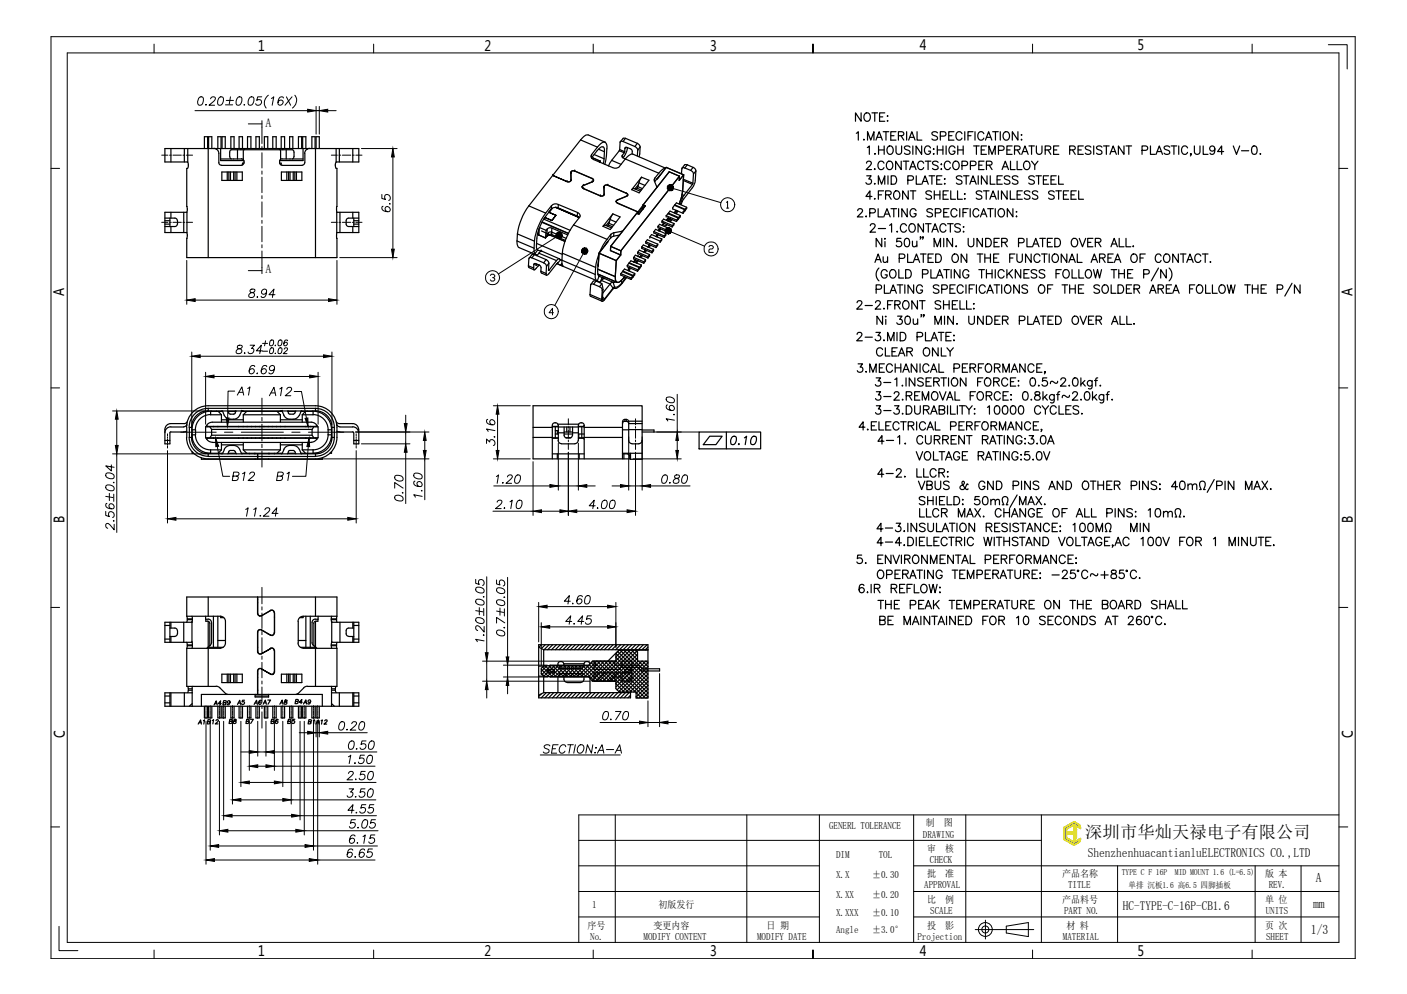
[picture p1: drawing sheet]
<svg xmlns="http://www.w3.org/2000/svg" width="297mm" height="210mm" viewBox="0 0 297 210" stroke-linecap="round" stroke-linejoin="round" font-family="sans-serif">
<defs><g id="words">
<text font-size="5.3" x="70.6" y="155.6">0.20</text>
<g font-size="4.9">
<text x="179.6" y="26.8">NOTE:</text>
<text x="83.6" y="45.9" transform="rotate(-90 83.6 45.9)">6.5</text>
<text x="51.5" y="64.2">8.94</text>
<text x="184.1" y="76.6">CLEAR ONLY</text>
<text x="51.9" y="80.1">6.69</text>
<text x="49" y="84.7">A1</text>
<text x="56.1" y="84.7">A12</text>
<text x="143.6" y="90" transform="rotate(-90 143.6 90)">1.60</text>
<text x="105.8" y="95.2" transform="rotate(-90 105.8 95.2)">3.16</text>
<text x="48" y="102.7">B1</text>
<text x="57.5" y="102.7">B1</text>
<text x="86.4" y="106.9" transform="rotate(-90 86.4 106.9)">0.70</text>
<text x="90.3" y="106.2" transform="rotate(-90 90.3 106.2)">1.60</text>
<text x="104.1" y="103.4">1.20</text>
<text x="138.6" y="103.4">0.80</text>
<text x="25.4" y="113.2" transform="rotate(-90 25.4 113.2)">2.56±0.04</text>
<text x="51.2" y="110.1">11.24</text>
<text x="103.7" y="108.7">2.10</text>
<text x="123.5" y="108.7">4.00</text>
<text x="118.2" y="128.8">4.60</text>
<text x="118.5" y="133">4.45</text>
<text x="126.3" y="153.1">0.70</text>
<text x="72.7" y="159.5">0.50</text>
<text x="72.3" y="165.8">2.50</text>
<text x="72.7" y="162.6">1.50</text>
<text x="72.3" y="169.7">3.50</text>
<text x="72.7" y="172.9">4.55</text>
<text x="73" y="176">5.05</text>
<text x="73" y="179.2">6.15</text>
<text x="72.3" y="182.4">6.65</text>
</g>
<g font-size="4">
<text x="63.1" y="149.9">A9</text>
<text x="40.9" y="154.2">A1</text>
<text x="44.4" y="150.3">A4</text>
<text x="47.6" y="154.2">B8</text>
<text x="51.2" y="154.2">B7</text>
<text x="56.4" y="154.2">B6</text>
<text x="60" y="154.2">B5</text>
<text x="64.2" y="154.2">B1</text>
</g>
<text font-size="3.7" x="229.1" y="177">深圳市华灿天禄电子有限公司</text>
<g font-size="3.5">
<text x="46.2" y="149.9">B9</text>
<text x="49.4" y="149.9">A5</text>
<text x="52.9" y="149.9">A6</text>
<text x="58.2" y="149.9">A8</text>
</g>
<g font-size="3">
<text x="54.5" y="10.7">1</text>
<text x="102.3" y="10.7">2</text>
<text x="149.9" y="10.7">3</text>
<text x="194.2" y="10.6">4</text>
<text x="240.2" y="10.6">5</text>
<text x="13.6" y="62.6" transform="rotate(-90 13.6 62.6)">A</text>
<text x="285.5" y="62.6" transform="rotate(-90 285.5 62.6)">A</text>
<text x="13.6" y="110.5" transform="rotate(-90 13.6 110.5)">B</text>
<text x="285.6" y="110.5" transform="rotate(-90 285.6 110.5)">B</text>
<text x="13.7" y="155.7" transform="rotate(-90 13.7 155.7)">C</text>
<text x="285.6" y="155.7" transform="rotate(-90 285.6 155.7)">C</text>
<text x="54.5" y="202">1</text>
<text x="102.3" y="202">2</text>
<text x="149.9" y="202">3</text>
<text x="194.2" y="201.9">4</text>
<text x="240.2" y="201.9">5</text>
</g>
<g font-size="2.7">
<text x="229.6" y="180.9">ShenzhenhuacantianluELECTRONICS CO.,LTD</text>
<text x="277.2" y="191.8">mm</text>
<text x="277.8" y="186.3">A</text>
<text x="276.7" y="197.2">1/3</text>
</g>
<g font-size="2.6">
<text x="56" y="26.8">A</text>
<text x="56" y="57.7">A</text>
<text x="237.1" y="192.2">HC-TYPE-C-16P-CB1.6</text>
</g>
<g font-size="2.1">
<text x="175" y="175.1">GENERL TOLERANCE</text>
<text x="194.8" y="176.9">DRAWING</text>
<text x="195.4" y="174.5">制</text>
<text x="195.8" y="179.9">审</text>
<text x="199.2" y="174.5">图</text>
<text x="199.6" y="179.9">核</text>
<text x="176.5" y="181.2">DIM</text>
<text x="176.5" y="185.5">X.X</text>
<text x="184.1" y="185.5">±0.30</text>
<text x="185.5" y="181.2">TOL</text>
<text x="195.8" y="185.3">批</text>
<text x="196.3" y="182.2">CHECK</text>
<text x="199.6" y="185.3">准</text>
<text x="224.2" y="185.3">产品名称</text>
<text x="267.1" y="185.3">版 本</text>
<text x="125" y="191.7">1</text>
<text x="139" y="191.7">初版发行</text>
<text x="176.5" y="189.7">X.XX</text>
<text x="184.1" y="189.7">±0.20</text>
<text x="195.1" y="187.6">APPROVAL</text>
<text x="195.8" y="190.7">比</text>
<text x="199.6" y="190.7">例</text>
<text x="224.2" y="190.7">产品料号</text>
<text x="225.5" y="187.6">TITLE</text>
<text x="267.1" y="190.7">单 位</text>
<text x="267.9" y="187.6">REV.</text>
<text x="124" y="196.1">序号</text>
<text x="137.9" y="196.1">变更内容</text>
<text x="161.9" y="196.1">日 期</text>
<text x="176.5" y="193.4">X.XXX</text>
<text x="176.5" y="197.1">Angle</text>
<text x="184.1" y="193.4">±0.10</text>
<text x="184.1" y="197.1">±3.0°</text>
<text x="195.8" y="196.1">投</text>
<text x="196.4" y="193">SCALE</text>
<text x="199.6" y="196.1">影</text>
<text x="224.6" y="193">PART NO.</text>
<text x="225.1" y="196.1">材 料</text>
<text x="267.1" y="196.1">页 次</text>
<text x="267.2" y="193">UNITS</text>
<text x="124.6" y="198.4">No.</text>
<text x="135.9" y="198.4">MODIFY CONTENT</text>
<text x="159.8" y="198.4">MODIFY DATE</text>
<text x="193.7" y="198.4">Projection</text>
<text x="224.4" y="198.4">MATERIAL</text>
<text x="267.3" y="198.4">SHEET</text>
</g>
<g font-size="1.8">
<text x="236.8" y="184.8">TYPE C F 16P</text>
<text x="248.1" y="184.8">MID MOUNT 1.6 (L=6.5)</text>
<text x="238.2" y="187.5">单排 沉板1.6 高6.5 四脚插板</text>
</g>
</g></defs>
<!-- layer: fromat -->
<g fill="none" stroke="#000" stroke-width=".21">
<path d="M10.8 7.7h275.3v194.7h-275.3zM14.2 11.2h268.5v187.8h-268.5zM32.5 9.3v1.9M78.9 9.3v1.9M125.2 9.3v1.9M171.6 9.3v1.9v-1.9M218 9.3v1.9M264.3 9.3v1.9M10.8 35.6h1.8M282.7 35.6h1.8M10.8 81.9h1.8M282.7 81.9h1.8"/>
<path d="M10.8 128.3h1.8M282.7 128.3h1.8M10.8 174.6h1.8M122.2 177.5h97.7M122.2 172.1h160.5M282.7 174.6h1.8M122.2 193.6h50.8M122.2 188.3h50.8M122.2 182.8h50.8M192.9 193.6h89.8M192.9 188.3h89.8M192.9 182.8h89.8"/>
<path d="M32.5 200.6v1.8M78.9 200.6v1.8M125.2 200.6v1.8M171.6 200.6v1.8v-1.8M218 200.6v1.8M264.3 200.6v1.8"/>
</g>
<path d="M280.4 9.4h4v5.2M122.2 172.1v27M129.9 172.1v27M157.7 172.1v27M173 172.1v27M192.9 172.1v26.8M203.9 172.1v26.9M219.9 172.1v26.9M12.5 195.6v5.1h3.9M235.9 182.8v16.2M265 182.8v16.2M274.7 182.8v16.2" fill="none" stroke="#000" stroke-width=".21"/>
<!-- layer: DIM -->
<g fill="none" stroke="#000" stroke-width=".21">
<path d="M34.1 32.8h1.3M35.8 32.8h.4M36.5 32.8h1.8M38.6 32.8h.4M39.3 32.8h1.4M41.2 23.4h23.8M42.1 20.5h.7l.1 .7a.87 .87 0 0 1-.8 1l-.2-.1a1.31 1.31 0 0 1 .2-1.6zM43.4 22.1h.2zM44.5 20.9a.49 .49 0 0 1 .5-.5 .49 .49 0 0 1 .4 .6l-1.3 1.2h1.2M46.4 20.5a.53 .53 0 0 1 .8 .3 .98 .98 0 0 1-.2 1 .98 .98 0 0 1-.9 .3 1.42 1.42 0 0 1 .3-1.6zM47.6 22.1h1.5M47.8 21.2h1.5"/>
<path d="M48.7 20.4l-.3 1.6M50.3 20.5a.53 .53 0 0 1 .8 .3 .98 .98 0 0 1-.2 1 .98 .98 0 0 1-.9 .3 1.42 1.42 0 0 1 .3-1.6zM51.5 22.1h.2zM52.4 26.2h2.9M52.8 20.5a.53 .53 0 0 1 .8 .3 .98 .98 0 0 1-.1 1 .98 .98 0 0 1-1 .3 1.42 1.42 0 0 1 .3-1.6zM55.3 20.4h-.9l-.2 .8a.61 .61 0 0 1 1 .2 .61 .61 0 0 1-.6 .8l-.5-.1-.1-.2M55.3 25.5v1.3M56.7 20.1a1.89 1.89 0 0 0-.5 2.7M57.3 20.8l.5-.4-.3 1.8M59.8 20.7v-.2a.64 .64 0 0 0-.9 .3 1.26 1.26 0 0 0 0 1.3 .55 .55 0 0 0 .8-.3 .55 .55 0 0 0-.7-.6l-.3 .4M60.5 20.4l.9 1.8M61.7 20.4l-1.5 1.8"/>
<path d="M62.2 20.1a1.85 1.85 0 0 1-.5 2.7M66.7 22.5v5.8M66.7 23.4h.7M67.4 22.5v5.8M69.2 23.4h1.8M69.9 32.8h1.3M71.6 32.8h.3M72.3 32.8h1.8M74.4 32.8h.4M75.1 32.8h1.3M76.3 31.4h7.5M82.9 33.1v19.5"/>
<path d="M34.1 46.9h1.3M35.8 46.9h.4M36.5 46.9h1.8M38.6 46.9h.4M39.3 46.9h1.4M39.4 55v9.3M52.4 57.2h2.9M55.3 56.5v1.3M69.9 46.9h1.3M71.1 55v9.3M71.6 46.9h.3M71.7 54.4h12.1"/>
<path d="M72.3 46.9h1.8M74.4 46.9h.4M75.1 46.9h1.3M40.5 74.3v15.4M41.2 63.4h28.2M42.3 75.2h26M43.4 78.6v11M45.2 79.5h20.2M50.2 73a.34 .34 0 0 0 .1 .6 .63 .63 0 0 1 .7 .7 .68 .68 0 0 1-1.2 0 1.05 1.05 0 0 1 1.2-.8l.2-.3a.63 .63 0 0 0-1-.2zM52.8 72.9h.9l-.6 .7a.55 .55 0 0 1 .5 .6 .55 .55 0 0 1-.6 .5l-.5-.1-.1-.3M55.4 74.1h-1.3l1.1-1.2-.4 1.8M55.4 72.5h1.1"/>
<path d="M55.4 74.2h1.1M56.1 72l-.2 1M57 72l.5-.2a.59 .59 0 0 1 .3 .8 .59 .59 0 0 1-.9 .2zM57.2 73.5l.3-.1a.66 .66 0 0 1 .2 .8 .66 .66 0 0 1-.7 .4l-.1-.4zM58.1 73h.1zM58.8 72l.5-.2a.67 .67 0 0 1 .2 .8 .67 .67 0 0 1-.7 .4zM59 73.5l.3-.1a.67 .67 0 0 1 .2 .8 .67 .67 0 0 1-.7 .4l-.1-.4zM60 73.7a.34 .34 0 0 1 .4-.3 .34 .34 0 0 1 .3 .4l-.9 .9h.8M60.7 72v-.2a.66 .66 0 0 0-.8 .4 .66 .66 0 0 0 .3 .8 .38 .38 0 0 0 .4-.2 .38 .38 0 0 0-.1-.5 .38 .38 0 0 0-.5 .1l-.1 .2M67.2 78.6v11M70.1 74.3v15.4M23.8 95.8h19.6"/>
<path d="M23.8 86.8h19.6M24.7 88.5v5.6M24.7 95.8v16.6M35.4 95.2v15.2M45.9 94.3l1.1 6.3h1.5M49.5 82.6h-1.4v5.7M62.1 82.7h1.5l1.1 5.6M65.1 94.3l-.5 6.3h-2.9M67.2 96.9h23.4M75.1 91.2h15.5M75.2 95.2v15.2M76.3 93.7h10.2"/>
<path d="M85.7 87.7v1.8M85.7 91.2v2.5M85.7 95.5v10.8M89.7 93v2.1M89.7 96.9v8.6M104.2 85.7h7.7M104.2 96.9h7.7M112.5 97.5v11.3M117.9 93.6v9.9M120 88.4v1.3M120 90.1v.3M120 90.8v1.7"/>
<path d="M120 92.9v.4M120 93.6v1.3M120 95.5v13.3M122.1 93.6v9.9M132.7 92.2v11.3M133.7 96.9h10.1M134.2 88.4v1.3M134.2 90.1v.3M134.2 90.8v1.7M134.2 92.9v.4M134.2 93.6v1.3M134.2 95.5v13.3"/>
<path d="M135.6 92.2v11.3M138.1 91.2h9.5M143 83.3v7.9M143 93v2.1M37.1 109.6h36.3M104.1 108h8.4M104.2 102.6h11.9M114.3 108h3.9M117.9 102.6h4.2M121.8 108h10.6M123.9 102.6h1.8M129.2 102.6h1.8"/>
<path d="M132.7 102.6h2.9M137.3 102.6h8.4M100.4 122.3v.9l.8 .2a.64 .64 0 0 1 .3-1.1 .64 .64 0 0 1 .7 .9l-.3 .4M100.4 128.9l1.6 .3M100.5 130.6a1 1 0 0 1 1.2-.1 1 1 0 0 1 .4 1 1 1 0 0 1-1.1 .1 1 1 0 0 1-.5-1zM100.5 126.7a1 1 0 0 1 1.2-.1 1 1 0 0 1 .4 1 1 1 0 0 1-1.1 .1 1 1 0 0 1-.5-1zM100.5 124.1a1 1 0 0 1 1.2-.1 1 1 0 0 1 .4 1.1 1 1 0 0 1-1.1 .1 1 1 0 0 1-.5-1.1zM101.2 128.3v1.5M101.9 139.6h22.6M102.1 134v.2zM102.1 125.9v.2zM102.1 128.5v1.5"/>
<path d="M102.2 135.3l-1.8-.3 .4 .5M102.2 132.3v1.2l-.8-1-.6-.4-.4 .3v.3l.5 .4M102.8 121.8v16M102.8 139.6v4.2M104.8 122.5v.8l.8 .2a.62 .62 0 0 1 .1-1 .62 .62 0 0 1 .9 .6l-.1 .5-.3 .1M104.8 129l1.5 .3M104.9 133.2a.98 .98 0 0 1 1.1-.1 .98 .98 0 0 1 .5 1.1 .98 .98 0 0 1-1.1 0 .98 .98 0 0 1-.5-1zM104.9 126.8l.7-.1a.87 .87 0 0 1 1 .8 1 1 0 0 1-1.1 .3 1 1 0 0 1-.7-.8zM104.9 124.2a.98 .98 0 0 1 1.1 0 .98 .98 0 0 1 .5 1 .98 .98 0 0 1-1.1 .1 .98 .98 0 0 1-.5-1.1zM105.6 128.4v1.5M106.4 132.5h.2zM106.5 126v.2z"/>
<path d="M106.5 128.6v1.5M106.6 131.5l-1.8-1.1v1.2M107.2 121.9v16.8M113.7 127.2v8.4M114.3 131.5v9M115.5 128.1h12.8M116 132.4h12.3M130 127.2v9.5M43.5 152.3v30.2M44.4 152.3v27.2M46.3 152.3v24M47.2 152.3v20.8"/>
<path d="M49.1 152.3v17.5M50.9 158.8h1.7M50.9 152.3v13.8M52.6 152.3v10.4M54.4 152.3v7.4M54.4 158.8h1.7M56.1 152.3v7.4M57.9 158.8h21.7M57.9 152.3v10.4M59.7 152.3v13.8M61.5 152.3v17.5M63.3 152.3v20.8"/>
<path d="M64.2 152.3v24M66.2 152.3v27.2M66.7 152.2v3.4M67.1 152.3v30.2M67.4 152.2v3.4M101.9 143.8h22.6M102.8 145.6v1.8M106.3 140.5h9.2M106.3 143h9.3M107.2 140.5v2.5M107.2 144.7v1.8M114.1 159.4h16.9"/>
<path d="M116.1 157.5a.72 .72 0 0 0-1.2 .2l.1 .2 .8 .4 .1 .2a.69 .69 0 0 1-.5 .6 .69 .69 0 0 1-.7-.3M116.6 158.1h.7M117.8 157.3h-1.1l-.3 1.7h1.1M119.4 157.7a.68 .68 0 0 0-.7-.4 .68 .68 0 0 0-.6 .6 .81 .81 0 0 0 .4 1.1 .72 .72 0 0 0 .8-.4M119.9 157.3h1.1M120.5 157.3l-.4 1.7M121.5 157.3l-.4 1.7M122.2 157.5a.62 .62 0 0 1 1 0 1.01 1.01 0 0 1-.1 1.1 1.01 1.01 0 0 1-1 .4 1.02 1.02 0 0 1 .1-1.5zM125.2 157.3l-.3 1.7-.9-1.7-.3 1.7M125.5 159h.2zM125.7 157.9h.2zM126.1 159l1-1.7 .4 1.7"/>
<path d="M126.5 158.5h.8M126.7 152.6h8.3M128 158.3h1.6M129.9 159l.9-1.7 .4 1.7M130.2 158.5h.8M136.8 148v5.5M136.8 152.6h2.4M139.2 142.2v11.3M141 152.6h1.8M46.2 178.6h18.2M48.1 175.4h14.4M49 172.3h12.6"/>
<path d="M50.9 168.9h8.8M52.6 165.2h5.3M54.4 161.8h1.7M57.9 161.8h21.3M59.7 165.2h19.7M61.5 168.9h17.8M63.3 172.3h16.2M64.2 175.4h15.6M66.2 178.6h13.5M45.3 181.6h20M67.1 181.6h12.1M205.9 196.3h12.3"/>
<path d="M208 194.3v4M212.4 195.6l4.7-.8v3l-4.7-.8z"/>
<circle cx="208" cy="196.3" r="1.46"/>
<circle cx="208" cy="196.3" r=".74"/>
</g>
<!-- layer: 0 -->
<g fill="none" stroke="#999b37" stroke-width=".25">
<path d="M224.6 174.8h.1M224.9 174.6l-.3 .3M225.1 174.5l-.5 .5M225.2 175.2l-.6 .6M225.2 175.3l-.6 .6M225.2 175.4l-.6 .6M225.2 175.5l-.6 .6M225.2 175.6l-.6 .6M225.2 176.2l-.6 .6M225.2 176.3l-.6 .7M225.2 176.4l-.6 .6M225.2 176.5l-.6 .7"/>
<path d="M225.2 176.7l-.6 .5M225.2 176.8l-.5 .5M225.2 176.9l-.5 .4M225.2 175.6l-.6 .7M225.2 177l-.4 .4M225.3 177l-.4 .4M225.4 175.6l-.8 .8M225.4 177l-.5 .5M225.4 174.3l-.8 .8M225.4 175.6l-.8 .9M225.4 177.1l-.4 .4M225.5 177.1l-.4 .4"/>
<path d="M225.6 175.6l-1 1M225.6 177.1l-.5 .5M225.7 174.1l-1.1 1.1M225.7 175.6l-1.1 1.1M225.7 177.2l-.5 .4M225.7 177.2l-.4 .4M225.8 175.6l-.5 .5M225.8 177.2l-.4 .5M225.9 175.6l-.5 .5M225.9 177.3l-.5 .4M225.9 174l-1.3 1.3M225.9 177.3l-.4 .5"/>
<path d="M226 175.6l-.5 .5M226 177.4l-.4 .4M226.1 177.4l-.5 .4M226.1 175.6l-.5 .5M226.1 177.5l-.4 .4M226.2 173.8l-1.6 1.6M226.2 175.6l-.5 .5M226.2 177.5l-.4 .4M226.2 177.5l-.4 .5M226.3 175.6l-.5 .5M226.3 177.6l-.4 .4M226.4 173.7l-1.8 1.9"/>
<path d="M226.4 175.6l-.5 .5M226.4 177.6l-.5 .5M226.5 177.7l-.5 .4M226.5 175.6l-.5 .5M226.5 177.7l-.4 .4M226.6 173.6l-2 2M226.6 175.6l-.4 .5M226.6 177.7l-.4 .5M226.7 177.7l-.5 .5M226.8 173.6l-1.5 1.4M226.8 173.6l-1.2 1.2M226.8 174.6v.1"/>
<path d="M226.8 177.7l-.5 .6M226.9 174.6l-.1 .2M226.9 173.6l-1.1 1.1M227 174.7l-.2 .2M227 173.7l-.9 .9M227 174.7l-.2 .3M227 177.7l-.6 .6M227.1 173.7l-.8 .7M227.1 174.8l-.3 .3M227.1 173.7l-.5 .6M227.1 174.8l-.3 .4M227.2 174.9l-.4 .4"/>
<path d="M227.2 173.8l-.5 .5M227.2 175l-.4 .4M227.2 175l-.4 .5M227.2 177l-.4 .4M227.3 175.1l-1.1 1M227.3 173.8l-.5 .5M227.3 175.3l-.9 .8M227.3 175.3l-.8 .8M227.3 175.5l-.7 .6M227.3 175.6l-.6 .5M227.3 175.7l-.5 .4M227.3 175.8l-.5 .5"/>
<path d="M227.3 175.9l-.5 .5M227.3 176l-.5 .5M227.3 176.1l-.5 .5M227.3 176.2l-.5 .5M227.3 176.3l-.5 .5M227.3 176.4l-.5 .5M227.3 176.6l-.5 .4M227.3 176.7l-.5 .5M227.3 176.8l-.5 .4M227.3 176.9l-.5 .5M227.3 177.5l-.8 .8M227.3 173.9l-.4 .4"/>
<path d="M227.4 173.9l-.4 .4M227.5 173.9l-.5 .5M227.5 177.4l-1 1M227.6 173.9l-.5 .5M227.6 174l-.4 .5M227.7 174l-.4 .5M227.8 174.1l-.5 .4M227.8 177.2l-1.2 1.2M227.9 174.1l-.5 .5M227.9 174.2l-.4 .4M228 174.3l-.4 .4M228 177.1l-1.3 1.3"/>
<path d="M228.1 174.3l-.4 .4M228.1 174.4l-.4 .4M228.1 175h.1M228.1 174.5l-.3 .3M228.1 174.6l-.2 .2M228.1 174.7l-.2 .2M228.1 174.8l-.1 .1M228.1 177.1l-1.3 1.3M228.1 177.2l-1.2 1.2M228.1 177.3l-.9 1M228.1 177.4l-.7 .7M228.1 177.5l-.4 .5"/>
</g>
<path d="M226.4 177.6h.6M226.5 173.6h.5l.9 .6M226.5 173.7l-1.9 1.1v2.4l2.1 1.2 1.2-.6M226.8 174.6l.4 .5 .1 1.9M227 174.3h-.4l-1.4 .8v.5h1.6v-1M227 174.4l1.1 .6v-.4M227.2 176.9l-.4 .5v-1.3h-1.6v.8l1.2 .7M227.9 174.1l.2 .5M228.1 177.4l-.2 .4M228.1 177.4v-.4l-1.1 .6" fill="none" stroke="#f1eb1f" stroke-width=".3"/>
<!-- layer: SHELL_65_MIDDXF_CONTINUOUS_LINE -->
<g fill="none" stroke="#000" stroke-width=".25">
<path d="M36.1 31.4v2.8M38.9 31.4v2.8M39.6 31.4v2.8M44 31.4v23M46.8 34.9h4.2M46.8 36.3h4.4v1.8h-4.4zM48 36.3v1.8M48.3 36.3v1.8M48.7 36.3v1.8M48.8 33.6l-.1-.1a1.66 1.66 0 0 1 0-1.8h13.2a1.66 1.66 0 0 1 0 1.8l-.2 .1M49.3 36.3v1.8M49.3 33.6h1.7"/>
<path d="M49.6 36.3v1.8M50 36.3v1.8M50.1 31.6v2M51 33.5l.2 .1 .3 .5M51.4 31.6v2.1M51.5 34.1a.66 .66 0 0 1-.5 .8M59 34.1a.61 .61 0 0 0 .6 .8M59.2 31.6v2.1M59.4 36.3h4.3v1.8h-4.3zM59.6 33.5l-.5 .3-.1 .3M59.6 34.9h4.2M59.6 33.6h1.6"/>
<path d="M60.4 31.6v2M60.6 36.3v1.8M60.9 36.3v1.8M61.2 36.3v1.8M61.9 36.3v1.8M62.2 36.3v1.8M62.6 36.3v1.8M66.6 31.4v23M71 31.4v2.8M71 34.2h4.7v-2.8l-10.3-.1a1.08 1.08 0 0 0-1.1 1.1l.1 2-.3 .4-.3 .1M71 34.2l-.2 .8 .1 .4 .2 .2v9.2h4.6v4.3h-4.6v5.3h-31.7l.1-5.3h-4.7v-4.3h4.7l-.1-9.2h.2l.1-.3v-.8l-.1-.3h-4.8v-2.8l10.3-.1a1.08 1.08 0 0 1 1.1 1.1v2l.3 .4 .2 .1M71.6 31.4v2.8"/>
<path d="M74.5 31.4v2.8M116.7 37h.1M119.7 38.3h.1M119.7 38.4h.1M119.7 38.4l-3-1.4 3 1.4M120.5 36.4v1.7a.62 .62 0 0 1-.8 .3M120.5 36.4h.1M120.5 38h.1M120.5 36.4v.4v-.4M120.5 38.1l-.3 .3h-.5M120.5 38v.1M120.5 38.1v.1"/>
<path d="M121.3 36.1h.1M121.3 36.1l-.6 .1-.2 .2M121.3 36.1h-.4l-.4 .3M121.3 36.1l3.7 1.6M122.6 29.5l-11 14M122.6 29.5l.3-.3a1.25 1.25 0 0 1 1.3-.7l3.5 1.5M122.6 29.5l3.5 1.6M122.9 39.5l.1 .3h.2M122.9 39.5l.3 .3M122.9 39.5v.1M123.2 39.2h.1M123.2 39.2l-.3 .3"/>
<path d="M123.2 39.8h.1M123.2 39.2l-.2 .2M123.2 39.8l3.6 1.6M124.9 32.6l-.1 .6 .3 .4 4.2 1.8a1.17 1.17 0 0 0 1.5-.3l1.2-1.5M125 38.4h.1M125 37.7l.3 .4M125 37.7h.1M125.3 38v.1M125.3 38.1l-.3 .3M125.3 38.1v.1M125.3 38.1l-.2 .3-1.9 .8M125.4 32.6l2.1 .9"/>
<path d="M126.1 31.1l-1.2 1.5M126.3 31.5l1.3 .5M127.5 39.4v1.6M127.5 39.4h.1M127.5 39.5v.3v-.3M127.5 39.5l.1 1.6-.4 .3h-.5l-3.5-1.6M127.5 33.5l-.1 1M127.6 32l-.1-.8-.4-.2-1 .8-1.2 1.5v-.7M127.6 32l-.1 1.5M127.7 30l.3 .3a9.2 9.2 0 0 1-.3 4.4M127.7 30a1.25 1.25 0 0 0-1.2 .7l-.4 .4M128.3 39.1h.1"/>
<path d="M128.3 39.1l3.9 1.7M128.3 39.1l-.6 .1-.2 .3M128.3 39.1a.61 .61 0 0 0-.8 .3M128.3 39.1l4 1.7M129.1 33.9l-.6 1.2M129.1 33.9l2 .8M130.7 31.8l-1.6 2.1M130.7 31.8l1.1 .5M130.8 31.6l1.1 .4M130.8 31.6l-.1 .2M131 29.9l-.2 1.7M131.4 32.8v.4l.7 .4"/>
<path d="M131.4 32.8v.3M131.5 29.9l-.3-.1-.2 .1M131.5 29.9l2.5 1M131.8 32.3l-.4 .5M131.9 32l-.1 .3M131.9 31.3v.7M132 33.6l.3-.4a1.37 1.37 0 0 1 1.3-.6l6.9 2.9-.4 .1-1 1M132 33.6l7.1 3M132.1 29.2h-.5l-.6 .7M132.1 29.2l-.6 .7M132.1 29.2l2.4 1.1M132.1 31.1l-.2 .2"/>
<path d="M132.4 31.2l-.2-.1-.3 .2M132.4 31.2l-.2 1.1-.7 1M132.4 31.2l1 .4v.9M134 30.9l.6 .6v.2M134.5 39.8l-.2 .2M134.5 39.8l.9 .3M134.5 30.3l.5 .3 .1 .4M134.5 30.3l-.5 .6M134.6 31.7l-.1 1.2M134.7 39.4l.9 .4M134.7 39.4l-.2 .4M134.8 38.9l-.8 1"/>
<path d="M134.9 38.6l-.2 .8M134.9 38.6l1.3 .6M135.1 31l-.5 .7M135.1 31l-.2 2.1M135.4 37.4l-.5 1.2M135.4 37.4l-2 2.6M135.4 37.4l1.6 .7-2.1 2.6-1.5-.7M138.2 37.6l-.1 .6 .6 1.4M138.2 37.6v.8M138.7 39.5l-.1 .1M138.7 39.6h.1M139.1 36.6l-.9 1"/>
<path d="M139.5 36.8l-1.3 1.6M144 35.5l-.1 1.2M144.2 38.1l2 .8M144.2 37.8l2.1 .9M144.6 35.5l-.3-.1-.3 .1M144.6 35.5l1.2 .5M145.1 34.8h-.5l-.6 .7M145.1 34.8l-.5 .7M145.1 34.8l1.2 .5M145.8 36l.4 .3 .2 .4M146.2 38.9l-1.8 2.4M146.3 38.7l-.1 .2"/>
<path d="M146.3 35.3l.4 .3 .2 .5M146.3 35.3l-.5 .7M146.4 36.7l-.1 2M146.9 36.1a5.4 5.4 0 0 1-.5 3.2l-2.1 2.7-.5 1.2M146.9 36.1l-.5 .6M34.8 47.8h2.1M34.8 47.3h1.1M34.8 46.6h1.1M34.8 46.1h2.1M35.9 46.1v1.7M36.1 44.8v1.3M36.1 47.8v1.3"/>
<path d="M36.9 46.1l.5 .2v.3M37.4 47.3l-.2 .5h-.3M37.5 46.6v.7M38.8 44.8v4.3M39.5 44.8v4.3M71.1 44.8v4.3M71.8 44.8v4.3M73.1 47.3l.2 .5h.3h2.1M74.5 44.8v1.3M74.5 47.8v1.3M74.7 46.1v1.7M74.7 47.3h1"/>
<path d="M74.7 46.6h1M75.7 46.1h-2.4l-.2 .5v.7M109.1 50.9l.1 .7 .4 .7 3.8 1.6M109.1 50.9l3.6 1.5M109.2 49.4l-.1 1.5M109.2 49.4l3.6 1.5M111.6 56.1l.1 .4 1 .5M111.6 56.1l1.1 .5M111.6 43.5a13.1 13.1 0 0 0-2.4 5.9M111.6 43.5l3.6 1.5M111.7 54.5l-.1 1.6M112.3 54.4h-.3l-.3 .1"/>
<path d="M112.3 54.4l2.5 1.1M112.7 56.6v.4M112.7 55.9v.7M112.7 52.4l.2 1.2M112.8 53.8l-.4-.1-.7 .8M112.8 50.9l-.1 1.5M112.8 53.8l2.5 1M112.8 53.8l-.5 .6M112.8 55.7l-.1 .2M112.9 53.6l.5 .3M113.2 55.7h-.4l-.1 .2M113.2 55.7l.9 .5 .1 1.1"/>
<path d="M113.2 55.7l.1 .3M113.2 55.9l.1 .1M113.3 51.4l5.4 2.3M113.4 55.8l-.1 .2M113.5 52.8l.7 .2M113.5 52.8l-.6 .8M113.6 56.1l-.6 .8-.3 .1M113.6 55.9v.2M113.8 53.5l.4-.5h.2l3.7 1.7M113.8 53.5l3.7 1.5M113.8 53.5l-.5 .5M113.8 56l-.2 .1"/>
<path d="M113.9 56h-.1M114.2 57.3l.1 .4 1.1 .4M114.2 57.3l1.1 .4M114.2 53h.1M114.8 55.5l.4 .3 .2 .5M115.2 45a12.9 12.9 0 0 0-2.4 5.9M115.3 54.8l.4 .4 .2 .4M115.3 57.7l.1 .4M115.3 54.8l-.5 .7M115.4 56.3l-.1 1.4M115.8 57.1h.1M115.9 55.6l-.1 1.5"/>
<path d="M115.9 55.6l-.5 .7M116.4 44.2a10 10 0 0 0-3.1 8.4l.2 .2M116.4 43.4v.8M116.4 43.4l-1.2 1.6M117.5 55l-1.6 2.1M117.5 55.7l8.6 3.6M117.7 55.6l.6 .4M117.7 55.6h.1M117.7 55.6l-1.9 2.2-.4 .3M117.8 43.9a1.35 1.35 0 0 0-1.4 .3M117.8 43.9l4 1.7M117.9 43.2a1.17 1.17 0 0 0-1.5 .2"/>
<path d="M117.9 43.2l-.1 .7M117.9 43.2l4 1.7M118.1 54.7h-.4l-.2 .3M118.1 54.7l.2 .2M118.3 56h.2M118.3 54.9h.3M118.3 54.9l-.6 .7M118.6 54.9l.2 1.3-.3-.2M118.6 54.9l7.1 3.1M118.6 55.6l-.3 .4M118.7 55.8l-.2 .2M118.7 53.5l-.1 1.4"/>
<path d="M118.7 53.5l7 3M121.1 47.5a12.8 12.8 0 0 0-2.4 6M121.1 47.5l7.1 3M121.8 45.6l.5 .3M121.9 44.9l.4 .3a.51 .51 0 0 1 0 .7l-1.2 1.6M121.9 44.9l-.1 .7M122.3 46h.1M125.7 58a1.19 1.19 0 0 0 .4 1.3M125.7 56.5v1.5M125.8 59.4l-.4-.1-.7 .8M125.8 59.4l1.2 .5-.5 .6M125.8 59.4l-.5 .6"/>
<path d="M126.1 59.3v.1M126.1 59.4l.6 .2M126.3 55.2a5.1 5.1 0 0 0 .1 3.1h.1M126.4 53.7l-.7 2.8M126.5 58.3h.1M126.5 58.3l-.4 1.1M126.5 58.3l.6 .3M126.7 41.3h.1M126.8 41.4h.1M127 59.2l.6-.4 1.8 .8M127 59.2l1.8 .8M127 59.2l-.4 .5"/>
<path d="M127 59.9l.3 1.2M127.1 58.6l.3 .1M127.1 58.6l-.3 .9M127.3 47.8l.4-.3 1.4 .6M127.4 58.7l.3 .1M127.4 58.7l-.1 .2M127.5 41h.1M127.5 41.1l-.3 .3h-.4M127.5 41v.2M128.2 50.5l-.9 1.4-.7 1.4M128.4 47.5l-.2 .3M128.4 47.5l.9 .4"/>
<path d="M128.6 47.2l1 .4M128.6 47.2l-.2 .3M128.7 46.7l-.8 .9M128.8 60l.6 .8M128.8 46.4l-.2 .8M128.8 46.4l1.3 .5M128.8 60l-1.6 1.9M128.9 50.2l-1.3 1.7M129 49.5l-.1 .7M129 49.5l-.8 1M129.4 59.6l-.4 .1-.2 .3M129.4 45.2l-.6 1.2"/>
<path d="M129.4 45.2l-2.1 2.6M129.4 45.2l1.5 .6-2.1 2.7-1.5-.7M129.4 59.6l.4 1M129.6 49.9l-.7 .3M129.6 49.1l-.6 .4M129.6 49.1v.8M130 59.5l-.6 .1M130.1 42.5l.3 .4 4.2 1.8M130.1 42.5h.1M130.1 42.7v-.2l.3 .4M130.4 42.2l-.3 .3M130.4 42.2h.1"/>
<path d="M130.4 42.9h.1M130.4 42.9l4.3 1.8M130.8 49.6l-1.2 .3M131.1 59.3l.2 .4M131.2 48.9l-1.6 .2M131.2 48.9v.2M131.3 59.7l-.3 .3a1.48 1.48 0 0 1-1.4 .7l-.2 .1M131.5 48.8l-.3 .1M132.2 58.5l-.9 1.2M132.2 41.4l-1.8 .8M132.2 41.4v.1M132.3 40.8l.3 .3-.1 .3-2.1 .8"/>
<path d="M132.3 58.6a5.2 5.2 0 0 1-2.3 2.3h-.3M132.3 40.8l.2 .3M132.3 40.8v.1M132.3 58.6h.1M132.5 41.1l-.3 .3M132.5 41.1v.2M132.5 41.1v.1M132.9 56.6l-.2 .6M133.1 56.6l-.2 .6M133.4 40l.4-.2 1.4 .6M133.8 55.3h.1M133.8 55.3h.5"/>
<path d="M133.8 55.2v.1M134.1 54.9l.2 .4M134.6 55l-.3 .3M134.6 44.7v.4M134.6 44.7l-.2 .3M134.8 55.1l-.4 .5M135.4 53.9l-.3 .4M135.7 54l-.4 .4M135.7 43.7l-1.1 1.4 .1-.4M135.8 43.3l-1.1 1.4M136.3 52.8l-.4 .5M136.5 52.9l-.3 .4"/>
<path d="M137.1 51.7l-.3 .5M137.3 51.8l-.3 .4M138.7 49.7v.1M138.7 49.8l-.2 .2M138.7 50h.1M138.8 49.5l-.1 .3M139 49.6l-.3 .4M139.3 48.3l-.2 .5M139.5 48.3l-.3 .5M140.1 47.2h.1M140.1 47.2h.2M140.1 47.2l-.3 .4"/>
<path d="M140.7 47.4v.1M140.8 47.5l-.2 .2h-.5M141.7 46.3l-.4 .5M141.9 46.4l-.4 .5M143 44.5l-.4 .6M143.1 44.6l-.3 .6M143.8 41.7l.4-.1-.6 1.6M144 41.1l.4 .2M144.4 41.3l-.2 .3M124.6 62.2v.3l2.5 1.1M124.6 62.2l2.4 1M124.7 60.1l-.1 2.1"/>
<path d="M125.3 60l-.3-.1-.3 .2M125.3 60l1.2 .5M126.5 60.5l.5 .3 .1 .5M127 63.2l.1 .4M127.1 61.3l.2-.2-.1 2.2 .4-.1M127.1 61.3l-.1 1.9M127.2 62.7l.4 .5M129.4 60.8l-1.8 2.4M129.7 60.9h.1M129.7 60.9l-.3 .1-1.8 2.4-.5 .2M34.8 90.7v3h1.1v-2.3M34.8 93h1.1"/>
<path d="M36.1 90.1a1.25 1.25 0 0 0-1.3 1.3M36.1 91.2l-.2 .2M36.1 89.5a1.25 1.25 0 0 0-1.3 1.2M36.1 91.2h2.7M39.4 89.8h.1M39.4 92.4a4.6 4.6 0 0 0 4.5 4.5M39.4 91.1l-.6 .1M39.4 90.3v2.1M39.5 89.5a.7 .7 0 0 1-.7 .6l-2.7 .1M39.5 89.1l-.6 .4h-2.8M39.9 92.4a4 4 0 0 0 4 4M40 90.3v2.1"/>
<path d="M40 90.3h.5v2.1h-.5M40.4 92.4a3.5 3.5 0 0 0 3.5 3.4M43.9 85.7a4.6 4.6 0 0 0-4.5 4.5M43.9 86.2a4 4 0 0 0-4 4M43.9 86.7a3.5 3.5 0 0 0-3.5 3.5M44 85.7h22.6a4.6 4.6 0 0 1 4.5 4.6 6.4 6.4 0 0 1-1 5 4.5 4.5 0 0 1-3.5 1.6h-22.6M44 86.2h22.6v.6h-22.6zM46.8 86.7l.2 .2M47 95.7l-.2 .1M47 86.9l.3 .8M47.3 87.7a1.42 1.42 0 0 0 1.3 .8M47.4 94.9l-.4 .9"/>
<path d="M48.1 86.8l.2 .4 .3 .3M48.6 94.1a1.42 1.42 0 0 0-1.3 .8M48.6 95.1l-.3 .2-.2 .5M48.7 95.1h.6M48.7 94.1h.6M48.7 88.5h.6M48.7 87.5h.6M49.3 94.1a1.78 1.78 0 0 1 1.7 1.7M49.3 95.1l.3 .2M49.6 95.3l.3 .5M49.6 87.2l-.3 .3M49.7 86.8l-.1 .1"/>
<path d="M49.8 86.8l-.2 .4M50.6 87.7a1.42 1.42 0 0 1-1.3 .8M51 95.7l.1 .1M51 86.9h.1M51 86.9l-.4 .8M51.1 86.7l-.1 .2M51.3 86.7l-.3 .1M54.4 95.8v1.1M59.2 86.7l.3 .1M59.4 86.7l.2 .2M59.6 95.7l-.2 .1M59.6 86.9h.1"/>
<path d="M59.6 86.9l.4 .8M59.9 94.9a1.97 1.97 0 0 1 3.3 0M59.9 87.7a1.97 1.97 0 0 0 3.3 0M60 94.9l-.4 .9M60.7 86.8l.2 .4M60.8 86.8l.1 .1M60.9 95.3l.3-.2 .9 .1 .4 .6M60.9 95.3l-.2 .5M62.5 86.8l-.6 .7h-.7l-.3-.3M63.2 94.9l.5 .9M63.7 86.7l-.5 1M66.6 86.2a4 4 0 0 1 4 4"/>
<path d="M66.6 86.7a3.5 3.5 0 0 1 3.5 3.5M66.6 95.8h-22.6v.6h22.6M66.6 95.8v.6M70.1 92.4a3.5 3.5 0 0 1-3.5 3.4M70.1 92.4h.5M70.1 90.3h.5M70.1 90.3v2.1M70.6 92.4a4 4 0 0 1-4 4M70.6 90.3v2.1M71 89.1l.6 .4h2.9a1.25 1.25 0 0 1 1.2 1.2M71.1 89.5a.7 .7 0 0 0 .6 .6M71.1 89.8h.1"/>
<path d="M71.1 91.1l.6 .1M71.8 90.2l2.7-.1a1.25 1.25 0 0 1 1.2 1.3M71.8 91.2h2.7M74.5 91.2l.1 .2M74.7 93h1M75.7 90.7v3h-1v-2.3M112.5 92.4h4.1M112.5 90.3h4.1M116.6 95.8h6.7M117.1 89.3l-.4 .2-.1 .3v7.1M117.2 89.3h.1M117.3 89.3l.3 .1 .2 .4"/>
<path d="M117.7 95.8v1.1M117.8 89.6h4.4M117.8 93a.7 .7 0 0 0 .7 .7M117.9 90.2h4.2M117.9 89.8v3.2M117.9 91.4h1.2M118.5 93.7h2.9M119.1 90.2l.1 2 .4 .3h.7M119.1 91.2h1.8M119.6 90.2v1M120.3 90.2v1M120.8 91.9v.3l-.5 .3"/>
<path d="M120.9 90.2v1.7M120.9 91.4h1.2M121.4 93.7a.7 .7 0 0 0 .7-.7v-3.2a.62 .62 0 0 1 .6-.5 .62 .62 0 0 1 .6 .5v7.1M122.3 95.8v1.1M123.3 92.4h8.1M123.3 90.3h8.1M131.4 95.8h1.2l.5 .6M131.4 95.7v1.2M131.7 95.8v1.1M131.9 89a.45 .45 0 0 0-.5 .5M131.9 88.6l-.4 .1-.1 .4v6.3M131.9 88.6v.4"/>
<path d="M131.9 89h.3M131.9 88.6h.3M132.2 88.6l.5 .3v4.1a.7 .7 0 0 0 .7 .7M132.2 89h.3l.2 .5h2.9M132.2 88.6v.4M132.7 90.7h2.9M132.7 88.9h2.9M132.9 96.2v.7M133.4 93.7h1.5M134.9 93.7a.7 .7 0 0 0 .7-.7v-7.3h-23.1v11.2h20.6M34.8 135h1.1M34.8 132.1h1.1"/>
<path d="M35.9 131.4v4.2M35.9 134.4h1M35.9 132.6h1M36.1 131.4v1.2M36.1 134.4v1.2M36.9 132.6l.3 .1 .2 .5M37.4 133.8l-.2 .5-.3 .1M37.5 133.2v.7M38.8 131.4v4.2M39.4 135.6l.2 .6M39.5 130.1l.1 .6M39.6 130.9l-.2 .5"/>
<path d="M39.6 136.4l-.1 .5M39.6 130.7v.2M39.6 136.2v.2M39.6 136.4h1M39.6 136.2h1M39.6 130.9h1M39.6 130.7h1M40.5 131.4h.1M40.5 130.1l.1 .6M40.5 135.6l.1 .6M40.5 135.6h.1M40.5 131.4h-5.7v4.2h5.7"/>
<path d="M40.5 131.4v4.2M40.6 130.9l-.1 .5M40.6 136.4l-.1 .5M40.6 130.7v.2M40.6 136.2v.2M44 126.1v4M44 131.2v5.4M44 136.9v8M46.5 130.1a1.08 1.08 0 0 1 1.1 1.1v4.6a1.08 1.08 0 0 1-1.1 1.1M46.5 130.1h-7.1v-4h31.7v4h-7.1a1.08 1.08 0 0 0-1.1 1.1M46.5 136.9h-7.1v8h1.2M54.4 133.5l.1-.4 .5-.2 2.1 1.3"/>
<path d="M54.4 137.6l.3 .5h.5M54.4 126.1v3.4l.1 .4 .5 .2 .2-.1h-.5l-.3-.5v-3.4M54.4 133.5v4.1M54.4 137.6l.3 .4h.5M55.2 133h-.5l-.3 .5M57.1 136.9h.5l.3 .5M57.1 128.9l.4-.1 .4 .4v4.4l-.3 .5h-.5M57.1 128.9h.5l.3 .5M57.1 137l-1.9 1 2.1-1.1 .5 .2 .1 .3M57.1 128.9l-1.9 1.1M57.9 133.6l-.3 .5h-.5M57.9 137.4v4.5l-.2 .5h-.6"/>
<path d="M62.9 135.8a1.08 1.08 0 0 0 1.1 1.1M63 131.2v4.6M64 136.9h7.1v8h-1.1M66.6 126.1v4M66.6 131.2v5.4M66.6 136.9v8M69.9 136.4l.1 .5M69.9 130.9l.1 .5M69.9 136.4h1.1M69.9 136.2h1.1M69.9 130.9h1.1M69.9 130.7h1.1"/>
<path d="M69.9 130.7v.2M69.9 136.2v.2M70 135.6h.1M70 135.6l-.1 .6M70 130.1l-.1 .6M70 131.4h.1M70 131.4h5.7v4.2h-5.7M70 131.4v4.2M71 136.4l.1 .5M71 130.9l.2 .5M71 130.7v.2M71 136.2v.2"/>
<path d="M71.1 130.1l-.1 .6M71.2 135.6l-.2 .6M71.8 131.4v4.2M73.6 134.4h1.1M74.5 131.4v1.2M74.5 134.4v1.2M74.7 132.6l-1.4 .1a1.19 1.19 0 0 0 0 1.6l.3 .1M74.7 131.4v4.2M74.7 135h1M74.7 132.1h1M113.7 136.7l1.1 .5M114.8 137.2v3.5"/>
<path d="M124 139.7l.4 .3 .1 .2M124 139.7a.6 .6 0 0 0-.7 .8M136.8 137.2v-1.1h-23.1v11.3h19.4v-1.1h-18.3M136.8 136.7l-.6 .5h-21.4M34.8 148.4h1.1M34.8 147h1.1M35.9 146.3v2.8M36.1 146.3v2.8M38.9 146.3v2.8M39.6 144.9l.2 .6M39.8 145.8l-.2 .5M39.8 145.5v.3"/>
<path d="M39.8 145.8h.8M39.8 145.5h.8M40.6 148.6l-.6 .5M40.6 146.3h-5.8v2.8h5.8M40.9 144.9h5l.5 .3 1.2 1.3M46.8 142.4h4.4v1.7h-4.4zM48 142.4v1.7M48.3 142.4v1.7M48.7 142.4v1.7M49.3 142.4v1.7M49.6 142.4v1.7M50 142.4v1.7"/>
<path d="M54.4 146.6v-4.9l.1-.4 .5-.2 .2 .1-.5 .1-.3 .4v4.9M57.9 141.9l-.1 .3-.5 .2-2.1-1.1 2 1.1M59.4 142.4h4.3v1.7h-4.3zM60.6 142.4v1.7M60.9 142.4v1.7M61.2 142.4v1.7M61.9 142.4v1.7M62.2 142.4v1.7M62.6 142.4v1.7M64.9 144.9l-.8 .3-1.2 1.3M64.9 144.9h4.8M70 148.6l.6 .5"/>
<path d="M70 146.3h5.7v2.8h-5.7M70 145.8h.8M70 145.5h.8M70.8 145.8l.2 .5M70.8 145.5v.3M71 144.9l-.2 .6M71.6 146.3v2.8M74.5 146.3v2.8M74.7 146.3v2.8M74.7 148.4h1M74.7 147h1M113.7 142.8h1.2"/>
<path d="M113.7 140.7h1.1M114.8 142.7v3.6M114.8 146.3l-1.1 .5M117.8 143v3.3M119 140.2a.63 .63 0 0 0-.7-.5 .63 .63 0 0 0-.5 .8M119.1 143a.85 .85 0 0 0 .7 1.1M119.1 140.3v.2M119.1 140.2h4.2M119.8 144.1h2.8M123.3 143a.85 .85 0 0 1-.7 1.1M124.6 143.2v3.1M132.6 146.1v.2"/>
</g>
<!-- layer: MD2_WITHOUT_DXF_CONTINUOUS_LINE -->
<g fill="none" stroke="#000" stroke-width=".25">
<path d="M124.9 33.4h.4l1.4 .6M126.7 34l-.1 .2M126.7 34v.3M143.4 37.2l-2.1-.9-5.5 7M143.4 37.2l-12.3 15.8M144.3 36.9a15.2 15.2 0 0 1-.7 5.5l-.2 .7M144.3 36.9l-3.7-1.6-1.9 2.4M144.3 36.9l-.9 1.2v-.9M113.5 49.4l.2 .2M113.7 49.6l1.5 .6M113.8 48.3l-.1 1.3M113.9 48l1.4 .6"/>
<path d="M114.4 46.9l5.6 2.4M115.3 48.6l-.1 1.6M115.4 49.9l-.2 .3M115.5 48.3l-.1 1.6M115.5 48.3l-.2 .3M115.6 49.8l-.2 .1M115.7 49.7h.7M116.4 49.7l2.9 1.3M116.5 48.2a.77 .77 0 0 0-1 .1M116.5 48.2l-.1 1.5M116.5 48.2l3.4 1.4M117.3 43.8l5 2.1"/>
<path d="M126.2 57.9l4 1.7M126.2 56.9l3.7 1.5M126.5 53.5l-.2 2.6M126.5 53.5l3.6 1.5M128.3 51v.1M128.3 51.1l-1.8 2.4M128.9 52v.9l2.1 .9M128.9 52l2.2 1M129.9 58.4l.1 1 .2 .2M130.1 55l-.2 3.4M131 53.8l-.9 1.2M131.1 53l-.1 .8"/>
<path d="M131.4 57.4l-.4 .7M131.6 58.7h.1M131.7 58.7l-.4 .4a.98 .98 0 0 1-1.1 .5M131.8 56.8l-.3 .6M131.9 58.5l-.2 .2M132.8 55.6l-.4 .4v.3M132.8 56.5l-.2 .7M133.2 55.1l-.3 .5M134.1 53.9l-.4 .8M134.2 54.8l-.4 .5M134.7 54.1v.1M135 52.8l-.4 .8"/>
<path d="M135.4 53.9l-.3 .4M135.5 44.1l.2 .1M135.6 43.9l.1 .1M135.7 43.9h.1M135.8 43.3l.4 .2-1.3 1.7-.5-.2-5.5 7M135.8 43.3l-.1 .9M135.8 51.7l-.3 .5v.3M136.3 52.8l-.4 .4M136.7 50.6l-.4 .5v.3M137.1 51.7l-.3 .5M137.6 49.5l-.4 .8M138.4 48.4l-.4 .8"/>
<path d="M138.7 49.5l-.2 .5M139.2 47.4l-.3 .4v.3M139.3 48.3l-.3 .4M140.1 46.3l-.3 .4v.3M140.1 47.2l-.3 .4M140.7 46.5l.4-.5-.1 .7M141 45.1l-.4 .5v.2M141.4 46.2v.1M141.4 44.6l-.3 .6M141.4 46.3l-.3 .4M141.5 46.2l-.1 .1M142.4 43.3l-.4 .8"/>
<path d="M142.7 44.4l-.3 .6M142.8 42.8l-.3 .6"/>
</g>
<!-- layer: HOUSING_MOLDDXF_CONTINUOUS_LINE -->
<g fill="none" stroke="#000" stroke-width=".25">
<path d="M45.1 31.4h20.3M45.7 31.4v.1M46.6 31.4v2.5h4.9M46.6 33.6h2.7M50.9 31.4v.2M51.3 33.7h.1M51.5 34.5h-.3v.3M51.6 31.4v.2M59 31.4v.2M59.1 34.5h.3v.3M59.2 33.7h.1M59.7 31.4v.2"/>
<path d="M61.2 33.6h2.8M64 31.4v2.5h-4.9M64.9 31.4v.1M124.9 33.4h.4l1.4 .6M126.7 34l-.1 .2M126.7 34v.3M143.4 37.2l-2.1-.9-5.5 7M143.4 37.2l-12.3 15.8M144.3 36.9a15.2 15.2 0 0 1-.7 5.5l-.2 .7M144.3 36.9l-3.7-1.6-1.9 2.4M144.3 36.9l-.9 1.2v-.9M113.5 49.4l.2 .2"/>
<path d="M113.7 49.6l1.5 .6 .4-.4M113.8 48.3l-.1 1.3M115.7 49.7h.7M116.4 49.7l2.9 1.3M116.4 49.5v.2M126.2 57.9l4 1.7M126.2 56.9l3.7 1.5M126.5 53.5l-.2 2.6M126.5 53.5l3.6 1.5M128.3 51v.1M128.3 51.1l-1.8 2.4M128.9 52v.9l2.1 .9"/>
<path d="M128.9 52l2.2 1M129.9 58.4l.1 1 .2 .2M130.1 55l-.2 3.4M131 53.8l-.9 1.2M131.1 53l-.1 .8M131.6 58.7h.1M131.7 58.7l-.4 .4a.98 .98 0 0 1-1.1 .5M131.9 58.5l-.2 .2M132.8 56.5l-.2 .7M134.2 54.8l-.4 .5M134.7 54.1v.1M135.4 53.9l-.3 .4"/>
<path d="M135.5 44.1l.2 .1M135.8 43.3l.4 .2-1.3 1.7-.5-.2-5.5 7M135.8 43.3l-.1 .9M136.3 52.8l-.4 .4M137.1 51.7l-.3 .5M138.7 49.5l-.2 .5M139.3 48.3l-.3 .4M140.1 47.2l-.3 .4M140.7 46.5l.4-.5-.1 .7M141.4 46.2v.1M141.4 46.3l-.3 .4M141.5 46.2l-.1 .1"/>
<path d="M142.7 44.4l-.3 .6M40.5 91.8a3.9 3.9 0 0 0 3.9 3.9l.1-.7M40.6 91.8h.7v-1h-.7v2.3M40.6 95.4v.3h.3M41.2 91.8a3.2 3.2 0 0 0 3.2 3.2M42.5 96.6v.4h25.5v-.4M43 95.7h4M43.4 90.1h23.8v2.4h-23.8zM43.5 92.4a1.42 1.42 0 0 0 1.3 1M43.6 89.8l.3 .2M43.9 90v.1M43.9 92.5h.1"/>
<path d="M43.9 92.5l-.3 .3M43.9 92.5h1.2M43.9 90h1.2M44.3 90.1l.4 .6M44.4 86.8a3.9 3.9 0 0 0-3.9 3.9M44.4 87.5a3.2 3.2 0 0 0-3.2 3.2M44.5 95h2.3M44.6 86.8v.1M44.7 90.7v1.2M44.7 91.9l-.4 .6M44.7 91.9h21.2M44.7 90.7h21.2"/>
<path d="M44.8 89.2a1.42 1.42 0 0 0-1.3 .9M44.8 89.2h20.9a1.42 1.42 0 0 1 1.3 .9M44.8 93.4h20.9M45.7 86.8v.1M46 92.5h4.4M46 90h4.4M46.1 86.9l.7 .7M46.8 87.6v1.6M46.8 93.4v1.6M46.8 95l-.7 .7M46.8 88.6h4.6M46.8 93.9h4.6"/>
<path d="M47 86.9h-2.5v.7h2.3M48.1 86.9h1.7M48.2 95.7h1.6M51 95.7h8.6M51 86.9h8.6M51.3 92.5h.9M51.3 90h.9M51.4 95l.7 .7M51.4 87.6v1.6M51.4 93.4v1.6M51.4 95h7.8M51.4 87.6h7.8"/>
<path d="M52.1 86.9l-.7 .7M52.6 95.7v.1M53.1 92.5h.8M53.1 90h.8M53.7 95.7v.1M53.9 95.7v.1M53.9 96.9v.1M54.8 92.5h.9M54.8 90h.9M56.6 92.5h.9M56.6 90h.9M56.7 95.7v.1"/>
<path d="M56.7 96.9v.1M56.9 95.7v.1M57.9 95.7v.1M58.4 92.5h.8M58.4 90h.8M58.5 86.9l.7 .7M59.2 87.6v1.6M59.2 93.4v1.6M59.2 95l-.7 .7M59.2 88.6h4.6M59.2 93.9h4.6M60.2 92.5h4.4"/>
<path d="M60.2 90h4.4M60.8 95.7h1.6M60.8 86.9h1.6M63.6 95.7h3.9M63.6 86.9h2.5v.7h-2.3M63.8 95h2.3M63.8 95l.7 .7M63.8 87.6v1.6M63.8 93.4v1.6M64.5 86.9l-.7 .7M64.9 86.8v.1M65.5 92.5h1.2"/>
<path d="M65.5 90h1.2M65.9 90.7v1.2l.4 .6M65.9 86.8v.1M66.1 86.8a3.9 3.9 0 0 1 3.9 3.9M66.1 87.5a3.2 3.2 0 0 1 3.2 3.2M66.3 90.1l-.4 .6M66.7 92.5l.2 .3M66.7 90v.1M66.7 92.5h.1M66.9 89.8l-.2 .2M67 92.4a1.42 1.42 0 0 1-1.3 1M69.3 91.8a3.2 3.2 0 0 1-3.2 3.2"/>
<path d="M70 91.8a3.9 3.9 0 0 1-3.9 3.9v-.7M70 95.4v.3h-.3M70 91.8h-.7v-1h.7v2.3M116.6 92.5h1.3M116.6 90.1h1.3M117.2 90.1v2.4M119.4 92.5h1.1M122.1 92.5h1.1l.1 .3M122.2 91.7v.8M122.8 90.1v2.4M123.3 89.8l-.1 .3h-1.1M131.4 95.4v.3h4.2"/>
<path d="M131.4 90.8h1.3M132.6 95.9h.5M135.6 93v4h-2.5v-1.3M43.4 130.1v.7h.6M43.9 136.7h3.2M43.9 130.7a.77 .77 0 0 1 .8 .7l-.1 4.3-.3 .6M44.3 136.4l-.6 .5M54.4 137.4h.1M54.4 136.7h.1M54.4 127.3h.1M54.4 126.6h.1M56.3 137.4h.1"/>
<path d="M57.9 137.4h.1M63.5 136.7h3.2M66.3 136.4l.6 .5M66.6 130.7a.7 .7 0 0 0-.7 .7v4.3l.3 .6M67.2 130.1v.7h-.6M134.2 137.3l.4 .4v1.9h2.2M135 137.2l-.7 .1M136.2 137.2h.6v10.2h-2.5v-1.3h-3.6l-.7-.7v-1.6h-4.9l-.8-.9h-9.4l-.6-.6v-1.2l.6-.5h9.4l.8-1h4.9v-1.6l.7-.7h6.1M40.9 144.9h-.3v4.2h29.4v-4.2h-.3M53.9 146.6h-11.4v2.5M54.4 145.8h.1M54.4 143.1h.1"/>
<path d="M54.4 142.4h.1M56.7 146.6h11.3M57.1 142.4h.1M57.7 142.4l-.1 .1"/>
</g>
<!-- layer: MSBR-2_DXF_CONTINUOUS_LINE -->
<g fill="none" stroke="#000" stroke-width=".25">
<path d="M114.3 48.8l1.3 .6M115.6 49.4v.4l.2-.1M115.8 49.1v.6M115.8 49.1l-.2 .3M116.5 49.5l-.2-.1-.5 .3M116.5 49.5l2.9 1.3M116.5 49h-.4l-.3 .1M116.5 49v.5M116.5 49l3 1.3M117.2 91.7h.7M117.2 90.9h.7M117.7 90.9v.8"/>
<path d="M119.1 91.7h1.8M122.1 91.7h1.2M43.4 130.8v.4h.4M43.8 131.1l.2 .1 .3 .5v4.7M66.3 131.7v4.7M66.8 131.1l-.5 .3-.1 .3M67.1 130.8v.4h-.3M115.5 141.4h1.5v.7h-1.5zM131.9 141.4h1.5v.7h-1.5z"/>
</g>
<!-- layer: HOUSING_DOWNDXF_CONTINUOUS_LINE -->
<g fill="none" stroke="#000" stroke-width=".25">
<path d="M134.1 39.8l.3 .1M115 45.9l-.2 .3 .2-.3M115.9 44.8l.7-.8-.7 .8M115.9 44.8l1.5 .7-1.5-.7M116.5 46.6l.9-1.1-.9 1.1M116.5 46.6l-1.5-.7 1.5 .7M117.3 43.8l5 2.1-5-2.1M46 135.3h1.6M46.6 130.2v.2h.6M54.4 137.8h.1M55.7 137.8h.1M63 135.3h1.6"/>
<path d="M64 130.2v.2h-.7M54.4 145.8h.1M54.4 142.2h.1M56.7 142.2h.1M118.1 142.2h4.8v.7h-4.8zM125.4 142.1h8v1.7h-2.1v-.8h-1.5v.8h-4.4z"/>
</g>
<!-- layer: CONTACT_TOP_DXF_CONTINUOUS_LINE -->
<g fill="none" stroke="#000" stroke-width=".25">
<path d="M43.2 31.4v-2.5h.6v2.5M46 31.4v-2.5h.7v2.5M50.5 31.4v-2.5h.7v2.5M54 31.4v-2.5h.8v2.5M55.8 31.4v-2.5h.7v2.5M59.4 31.4v-2.5h.7v2.5M63.9 31.4v-2.5h.7v2.5M66.7 31.4v-2.5h.7v2.5M131 58.1l2.2 .9M131.1 57.8l2.1 .9M131.4 57.4l2.2 .9M132.4 56.3l2.2 1"/>
<path d="M132.4 56l2.2 1M132.8 55.6l2.2 .9M133.2 58.7v.3M133.6 58.3v.3l-.4 .4M133.6 58.3l-.4 .4M134.6 53.6l2.2 .9M134.6 53.3l2.2 .9M134.6 57v.3M135 52.8l2.1 1M135 56.5l-.4 .8M135 56.5l-.4 .5M136.3 51.4l2.2 .9"/>
<path d="M136.3 51.1l2.2 .9M136.7 50.6l2.2 1M136.8 54.2v.3M137.1 53.8v.3l-.3 .4M137.1 53.8l-.3 .4M137.2 50l2.2 .9M137.6 49.5l2.1 1M138.5 52v.3M138.9 51.6l-.4 .7M138.9 51.6l-.4 .4M138.9 48.1l2.2 .9M138.9 47.8l2.2 .9"/>
<path d="M139.2 47.4l2.2 .9M139.7 50.5l-.4 .7 .1-.3M139.7 50.5l-.3 .4M141.1 48.7v.3M141.1 45l2.2 .9M141.4 48.3l-.3 .4M141.4 48.3v.3l-.3 .4M141.4 44.6l2.2 .9M142.5 43.3l2.1 .9M142.8 42.8l2.2 1M143.2 46.2h.1M143.3 45.9l-.1 .3"/>
<path d="M143.6 45.5l-.3 .4M143.6 45.5v.3l-.4 .4M144.5 44.5h.1M144.6 44.2v.3M145 43.8l-.4 .4M145 43.8v.2l-.4 .5M45.1 90.1h.9M50.4 90.1h.9M52.2 90.1h.9M53.9 90.1h.9M55.7 90.1h.9M57.5 90.1h.9"/>
<path d="M59.2 90.1h1M64.6 90.1h.9M116.6 90h1.3M122.1 90h1.1M135.6 91.2h2.5M135.6 90.8h2.5M50.5 149.1v2.5M51.2 149.1v2.5M54 149.1v2.5M54.8 149.1v2.5M55.8 149.1v2.5M56.5 149.1v2.5"/>
<path d="M59.4 149.1v2.5M60.1 149.1v2.5M63.9 149.1v2.5M64.6 149.1v2.5M66.7 149.1v2.5M67.4 149.1v2.5M124.3 140.5h-8.2l-.1 .1M134.5 140.5l.5 .1 .3 .3M134.5 140.9l.4 .2M134.5 140.5h-3.2v.4h3.2M135.3 141l.5 .2h3.4v.5h-3.4l-.5-.2-.4-.3"/>
</g>
<!-- layer: CONTACT_DOWNDXF_CONTINUOUS_LINE -->
<g fill="none" stroke="#000" stroke-width=".25">
<path d="M44 31.4v-2.5h.7v2.5M46.9 31.4v-2.5h.7v2.5M48.7 31.4v-2.5h.7v2.5M52.3 31.4v-2.5h.7v2.5M57.6 31.4v-2.5h.7v2.5M61.1 31.4v-2.5h.7v2.5M63 31.4v-2.5h.7v2.5M65.8 31.4v-2.5h.7v2.5M114.4 46.9l5.6 2.4M114.8 46.3l5.6 2.3M117.5 43.8l4.6 2M131.5 57.2l2.2 1"/>
<path d="M131.8 56.8l2.2 .9M132.9 55.5l2.2 .9M133.2 55.1l2.2 .9M133.6 58.4l.1 .1M133.7 58.2v.3M133.7 54.7l2.2 .9M133.8 54.4l2.1 .9M134 57.7v.3l-.3 .5M134 57.7l-.3 .5M134.1 53.9l2.2 .9M134.9 56.7h.1M135.1 56.4l-.1 .3"/>
<path d="M135.4 56l-.4 .7M135.4 56l-.3 .4M135.5 52.5l2.1 .9M135.5 52.2l2.1 .9M135.8 51.7l2.2 1M135.9 55.3v.3M136.3 54.8v.3l-.4 .5M136.3 54.8l-.4 .5M137.6 53.1v.3M138 52.7v.3l-.4 .4M138 52.7l-.4 .4M138 49.2l2.2 .9"/>
<path d="M138.1 48.9l2.1 .9M138.4 48.4l2.2 1M139.8 47l2.1 .9M139.8 46.7l2.2 .9M140.1 46.3l2.2 .9M140.2 49.8v.3M140.6 49.4l-.4 .4M140.6 49.4v.3l-.4 .4M140.6 45.6l2.2 .9M141 45.1l2.2 1M141.1 46l1.7 .8M142 47.6l-.1 .3"/>
<path d="M142 44.1l2.2 .9M142.3 47.2l-.3 .4M142.3 47.2l-.4 .7M142.4 43.3l2.1 1M142.8 46.5v.3M143.2 46.1l-.4 .4M143.2 46.1l-.4 .7M144.5 44.3l-.3 .4v.3M144.5 44.3v.3l-.3 .4M45.1 92.5h.9M50.4 92.5h.9M52.2 92.5h.9"/>
<path d="M53.9 92.5h.9M55.7 92.5h.9M57.5 92.5h.9M59.2 92.5h1M64.6 92.5h.9M116.6 92.5h1.3M122.1 92.5h1.1M45.1 130.1v6.6M46 130.1v6.6M54.8 130.1h.1M54.8 133h.1M55.7 133.3v.1"/>
<path d="M56.6 133.9h.1M57.5 134.2h.1M57.9 130.3h.1M64.6 130.1v6.6M65.5 130.1v6.6M49.4 149.1v2.5M52.3 149.1v2.5M53 149.1v2.5M57.6 149.1v2.5M58.3 149.1v2.5M61.1 149.1v2.5M61.8 149.1v2.5"/>
<path d="M63 149.1v2.5M63.7 149.1v2.5M65.8 149.1v2.5M66.5 149.1v2.5M116 142.9l8.3 .1"/>
</g>
<!-- layer: CEN -->
<g fill="none" stroke="#000" stroke-width=".21">
<path d="M55.3 26.8v3.5M55.3 30.9v.7M55.3 32.3v3.2M55.3 36.1v.7M55.3 37.4v3.3M55.3 41.3v.7M55.3 42.6v3.2M55.3 46.5v.7M55.3 47.8v3.3M55.3 51.7v.6M55.3 53v3.5M35.4 91.6v.5"/>
<path d="M35.4 92.3v.2M35.4 92.7v.9M35.4 93.7v.2M35.4 94.1v.5M38.2 91.3h7.4M47.4 91.3h1.8M50.9 91.3h8.9M55.3 84.1v3.4M55.3 88.1v.8M55.3 89.6v3.5M55.3 93.8v.7M55.3 95.3v3.3"/>
<path d="M61.6 91.3h1.7M65.1 91.3h7.5M75.2 91.6v.5M75.2 92.3v.2M75.2 92.7v.9M75.2 93.7v.2M75.2 94.1v.5M55.3 124v3.5M55.3 128.1v.7M55.3 129.5v3.2M55.3 133.4v.6M55.3 134.7v3.2"/>
<path d="M55.3 138.6v.6M55.3 139.9v3.2M55.3 143.8v.6M55.3 145.1v3.2"/>
</g>
<!-- layer: Metal1 -->
<path d="M147.6 91.2h13v3.6h-13zM149.8 92.1h2.7l-1.4 1.8h-2.6zM153.3 91.2v3.6M154.7 92.2a.53 .53 0 0 1 .8 .3 .98 .98 0 0 1-.2 1 .98 .98 0 0 1-.9 .3 1.42 1.42 0 0 1 .3-1.6zM155.9 93.8h.2zM157.2 92.5l.4-.4-.3 1.8M158.9 92.2a.53 .53 0 0 1 .8 .3 .98 .98 0 0 1-.1 1 .98 .98 0 0 1-1 .3 1.42 1.42 0 0 1 .3-1.6z" fill="none" stroke="#000" stroke-width=".25"/>
<g fill="none" stroke="#000" stroke-width=".21">
<path d="M142.2 39.8l10 3M103.5 58.2l.2-.3h.5l.3 .3v.2l-.5 .2M104.2 58.6l.3 .3-.3 .5h-.5l-.2-.3M117.4 50l-12.1 7.8M123.1 53.6l-6 10.9M141.7 49l7 3M149.7 52.1l.2-.2h.4l.3 .2-.3 .5h-.4l-.2 .2v.5h.9M153.4 42.8l.2-.3v1.4M153.4 43.9h.5M116.9 66h-1l.7-.9v1.4"/>
<circle cx="104" cy="58.7" r="1.49"/>
<circle cx="150.1" cy="52.6" r="1.49"/>
<circle cx="153.6" cy="43.2" r="1.49"/>
<circle cx="116.4" cy="65.8" r="1.49"/>
</g>
<!-- layer: HOUSING_TOP_DXF_CONTINUOUS_LINE -->
<path d="M125.4 139.6h4.4v.9h1.5v-.9h2.1v1.8h-1.1v-.5h-1.3v.5h-5.6zM118.1 140.6h4.8v.6h-4.8z" fill="none" stroke="#000" stroke-width=".25"/>
<!-- layer: DIM -->
<g fill="#000" stroke="#000" stroke-width=".21">
<path d="M65 23.1l1.7 .3-1.7 .3zM67.4 23.4l1.8-.3v.6zM82.9 31.4l.3 1.7h-.6zM82.6 52.6h.6l-.3 1.8zM39.4 63.4l1.8-.3v.6zM40.5 75.2l1.8-.3v.6zM43.4 79.5l1.8-.3v.6zM65.4 79.2l1.8 .3-1.8 .3zM68.3 74.9l1.8 .3-1.8 .3zM69.4 63.1l1.7 .3-1.7 .3zM24.7 86.8l.2 1.7h-.5zM24.4 94.1h.5l-.2 1.7z"/>
<path d="M45.5 92.5l.7 1.7-.6 .1zM47.8 88.3h.6l-.4 1.7zM65.2 92.5l.2 1.8h-.6zM64.4 88.3h.6v1.7zM85.4 89.5h.6l-.3 1.7zM85.7 93.7l.3 1.8h-.6zM89.7 91.2l.3 1.8h-.6zM89.4 95.1h.6l-.3 1.8zM105 85.7l.3 1.8h-.6zM142.7 95.1h.5l-.2 1.8zM143 91.2l.2 1.8h-.5zM35.4 109.6l1.7-.3v.6z"/>
<path d="M73.4 109.3l1.8 .3-1.8 .3zM112.5 108l1.8-.3v.5zM116.1 102.3l1.8 .3-1.8 .3zM118.2 107.7l1.8 .3-1.8 .2zM120 108l1.8-.3v.5zM122.1 102.6l1.8-.3v.6zM131 102.3l1.7 .3-1.7 .3zM132.4 107.7l1.8 .3-1.8 .2zM135.6 102.6l1.7-.3v.6zM102.5 137.8h.6l-.3 1.8zM106.9 138.7h.5l-.2 1.8zM113.7 128.1l1.8-.3v.6z"/>
<path d="M114.3 132.4l1.7-.3v.6zM128.3 132.1l1.7 .3-1.7 .3zM128.3 127.8l1.7 .3-1.7 .3zM52.6 158.5l1.8 .3-1.8 .3zM56.1 158.8l1.8-.3v.6zM67.4 154.7l1.8-.3v.6zM102.8 143.8l.3 1.8h-.6zM107.2 143l.2 1.7h-.5zM135 152.3l1.8 .3-1.8 .3zM139.2 152.6l1.8-.3v.6zM44.4 178.6l1.8-.2v.5zM46.3 175.4l1.8-.3v.6z"/>
<path d="M47.2 172.3l1.8-.3v.6zM49.1 168.9l1.8-.3v.6zM50.9 165.2l1.7-.3v.6zM52.6 161.8l1.8-.3v.6zM56.1 161.5l1.8 .3-1.8 .3zM57.9 164.9l1.8 .3-1.8 .3zM59.7 168.6l1.8 .3-1.8 .3zM61.6 172l1.7 .3-1.7 .3zM62.5 175.1l1.7 .3-1.7 .3zM64.4 178.4l1.8 .2-1.8 .3zM43.5 181.6l1.8-.3v.6zM65.3 181.3l1.8 .3-1.8 .3z"/>
</g>
<g fill="#000" stroke="#000" stroke-width=".21">
<path d="M140.9 39.5v.3l.6-.2zM140.9 39.8l.6-.2-.4 .5zM141.5 39.6l-.4 .5 .3 .2z"/>
<path d="M141.4 39l.1 .6 .2-.6zM141.1 39.2l.3-.2 .1 .6zM141.1 39.2l-.2 .3 .6 .1z"/>
<path d="M141.5 39.6l.7 .2v-.3zM142 39.2l.2 .3-.7 .1zM141.7 39l-.2 .6 .5-.4z"/>
<path d="M117.4 50l.3 .2 .3-.5zM118 49.7v.6l-.3-.1zM118 49.7v.6l.4-.1z"/>
<path d="M117.7 49.1l-.3 .3 .6 .3zM117.4 49.4l.6 .3h-.6zM117.4 49.7v.3l.6-.3z"/>
<path d="M118 49.7l.4 .5 .2-.2zM118 49.7h.7l-.1 .3zM118 49.7h.7l-.1-.4z"/>
<path d="M118.3 49.1l-.3 .6 .6-.4zM118 49l.3 .1-.3 .6zM117.7 49.1l.3 .6v-.7z"/>
<path d="M122.9 52.7l-.1 .3h.7zM122.8 53h.7l-.6 .3zM122.9 53.3l.2 .3 .4-.6z"/>
<path d="M123.5 53l-.4 .6 .4 .1zM123.5 53l.3 .6-.3 .1zM123.5 53l.3 .6 .2-.3z"/>
<path d="M123.4 52.3l.1 .7 .3-.6zM123.1 52.5l.3-.2 .1 .7zM123.1 52.5l-.2 .2 .6 .3z"/>
<path d="M123.5 53l.5 .3 .1-.3zM123.5 53l.5-.3 .1 .3zM123.8 52.4l-.3 .6 .5-.3z"/>
<path d="M140.5 48.5l-.1 .3 .7-.1zM140.4 48.8l.7-.1-.5 .4zM140.6 49.1l.2 .2 .3-.6z"/>
<path d="M141.1 48.7l-.3 .6 .4 .1zM141.1 48.7l.4 .5-.3 .2zM141.1 48.7l.4 .5 .2-.2z"/>
<path d="M141 48l.1 .7 .2-.6zM140.7 48.2l.3-.2 .1 .7zM140.7 48.2l-.2 .3 .6 .2z"/>
<path d="M141.5 39.6l-.1 .7h.3zM141.5 39.6l.5 .5-.3 .2zM141.5 39.6l.5 .5 .2-.3z"/>
<path d="M141.1 48.7l.6 .3v-.4zM141.1 48.7l.5-.4 .1 .3zM141.3 48.1l-.2 .6 .5-.4z"/>
</g>
<!-- layer: Text -->
<g fill="none" stroke="#000" stroke-width=".25">
<path d="M180.8 28.2l.4-.4v1.8M182.3 29.5h.2zM182.9 34.5l.4-.5 .6 .2a.55 .55 0 0 1-.2 .8l-.8 .8h1.1M183 37.1h.9l-.5 .7a.59 .59 0 0 1 .4 1 .59 .59 0 0 1-1-.2M183.1 31.2l.4-.4v1.8M183.1 29.6v-1.8l.7 1.8 .7-1.8v1.8M184.6 35.7h.2zM184.6 38.8h.2zM184.6 32.5h.2zM184.9 29.6l.7-1.8 .7 1.8M185.2 29h.8M185.4 38.9v-1.8l.7 1.8 .7-1.8v1.8"/>
<path d="M185.5 30.8v1.8M185.5 31.7h1.2M186.6 34.5a.65 .65 0 0 0-.7-.5 .65 .65 0 0 0-.6 .7v.4a.65 .65 0 0 0 .6 .7 .65 .65 0 0 0 .7-.4M186.7 30.8v1.8M187 27.8v1.8M187.3 34.3a.66 .66 0 0 1 .7-.2 .66 .66 0 0 1 .5 .6v.4a.68 .68 0 0 1-.7 .7 .68 .68 0 0 1-.7-.7zM187.4 31.1a.63 .63 0 0 1 .8-.3 .63 .63 0 0 1 .4 .7v.4a.66 .66 0 0 1-.7 .7 .66 .66 0 0 1-.6-.7zM187.5 37.1v1.8M188.1 28.7h.6M188.1 37.1h.6a.98 .98 0 0 1 .6 .9 .98 .98 0 0 1-.6 .9h-.6zM189.2 27.8h-1.1v1.8h1.1M189.2 30.8v1.3a.6 .6 0 0 0 .6 .5 .6 .6 0 0 0 .5-.5v-1.3"/>
<path d="M189.7 28.7l.9-.1 .2-.3-.1-.3-.3-.2h-.7v1.8M190.2 28.7l.6 .9M190.3 34v1.8l-1.2-1.8v1.8M190.7 34h1.2M191.3 34v1.8M191.4 27.8v1.8M191.7 38.1h.7a.47 .47 0 0 0 .5-.5 .47 .47 0 0 0-.5-.5h-.7v1.8M191.8 29.6l.7-1.8 .7 1.8M192 35.8l.7-1.8 .7 1.8M192.1 29h.8M192.1 31.1a.67 .67 0 0 0-.6-.3 .67 .67 0 0 0-.6 .4l.2 .3 .9 .3 .1 .5a.78 .78 0 0 1-1.2 0M192.3 35.2h.8"/>
<path d="M192.7 30.8v1.8M193.4 37.1v1.8h1.1M193.6 27.8v1.8h1M194.6 30.8v1.8l-1.2-1.8v1.8M194.6 38.9l.7-1.8 .7 1.8M194.9 38.3h.8M195 34.5a.65 .65 0 0 0-.7-.5 .65 .65 0 0 0-.6 .7v.4a.65 .65 0 0 0 .6 .7 .65 .65 0 0 0 .7-.4M195.3 34h1.2M195.9 34v1.8M196.1 37.1h1.2M196.4 31.2a.65 .65 0 0 0-.7-.4 .65 .65 0 0 0-.5 .7v.4a.64 .64 0 0 0 .6 .7 .64 .64 0 0 0 .6-.7h-.4M196.7 37.1v1.8"/>
<path d="M197 31.5h.2zM197 32.5h.2zM197.8 38h.6M197.9 31.7h1.2M197.9 30.8v1.8M197.9 28.1a.67 .67 0 0 0-.6-.3 .67 .67 0 0 0-.6 .4l.2 .3 .9 .3 .1 .5a.78 .78 0 0 1-1.2 0M198 34.3a.67 .67 0 0 0-.6-.3 .67 .67 0 0 0-.5 .5l.1 .2 .9 .4 .1 .5a.78 .78 0 0 1-1.1 0M198.5 28.7h.8a.47 .47 0 0 0 .4-.4 .47 .47 0 0 0-.4-.5h-.8v1.8M198.6 34.7h.2zM198.6 35.7h.2zM198.9 37.1h-1.1v1.8h1.1M199.1 30.8v1.8"/>
<path d="M199.4 38.8h.1zM199.4 37.7v.2zM199.7 30.8v1.8M200.3 28.7h.7M200.6 34.5a.65 .65 0 0 0-.7-.5 .65 .65 0 0 0-.5 .7v.4a.65 .65 0 0 0 .5 .7 .65 .65 0 0 0 .7-.4M201.3 34.3a.66 .66 0 0 1 .8-.2 .66 .66 0 0 1 .4 .6v.4a.68 .68 0 0 1-.7 .7 .68 .68 0 0 1-.7-.7zM201.4 27.8h-1.1v1.8h1.1M201.6 31.2a.65 .65 0 0 0-.7-.4 .65 .65 0 0 0-.6 .7v.4a.64 .64 0 0 0 .7 .7 .64 .64 0 0 0 .6-.7h-.4M202.2 31.7h1.1M202.2 30.8v1.8M203.1 28.2a.65 .65 0 0 0-.8-.4 .65 .65 0 0 0-.5 .7v.4a.65 .65 0 0 0 .5 .7 .65 .65 0 0 0 .8-.4M203.1 35h.7a.47 .47 0 0 0 .5-.5 .47 .47 0 0 0-.5-.5h-.7v1.8"/>
<path d="M203.1 37.4a.67 .67 0 0 0-.7-.3 .67 .67 0 0 0-.5 .4l.2 .3 .8 .3 .2 .6a.78 .78 0 0 1-1.2 0M203.3 30.8v1.8M203.4 37.1h1.2M203.7 27.8v1.8M204 37.1v1.8M204.4 28.7h.6M204.7 38.9l.7-1.8 .7 1.8M204.9 35h.7a.47 .47 0 0 0 .5-.5 .47 .47 0 0 0-.5-.5h-.7v1.8M205 38.3h.8M205.4 27.8h-1v1.8M205.5 30.8h1.2M205.8 27.8v1.8"/>
<path d="M206.1 30.8v1.8M206.5 37.1v1.8M206.6 34.9h.7M207.2 31.7h.6M207.7 28.2a.65 .65 0 0 0-.7-.4 .65 .65 0 0 0-.6 .7v.4a.65 .65 0 0 0 .6 .7 .65 .65 0 0 0 .7-.4M207.7 34h-1.1v1.8h1.1M208 29.6l.7-1.8 .7 1.8M208.3 30.8h-1.1v1.8h1.1M208.3 34.9l1-.1 .1-.3v-.3l-.4-.2h-.7v1.8M208.3 29h.8M208.4 37.1v1.8l-1.2-1.8v1.8M208.8 32.6v-1.8l.6 1.8 .7-1.8v1.8"/>
<path d="M208.8 34.9l.6 .9M209.1 37.1v1.8h1M209.6 27.8h1.1M210.2 27.8v1.8M210.5 38h.7M210.8 31.8h.8a.47 .47 0 0 0 .4-.5 .47 .47 0 0 0-.4-.5h-.8v1.8M211.2 27.8v1.8M211.6 35.8l.6-1.8 .7 1.8M211.6 37.1h-1.1v1.8h1.1M211.8 35.2h.9M211.9 28.1a.66 .66 0 0 1 .8-.3 .66 .66 0 0 1 .4 .7v.4a.68 .68 0 0 1-.7 .7 .68 .68 0 0 1-.6-.7zM212.6 31.7h.6"/>
<path d="M213.2 37.4a.67 .67 0 0 0-.6-.3 .67 .67 0 0 0-.6 .4l.2 .3 .8 .3 .2 .6a.78 .78 0 0 1-1.2 0M213.3 34v1.8h1M213.7 30.8h-1.1v1.8h1.1M214.2 31.7l1-.1 .2-.3-.1-.3-.4-.2h-.7v1.8M214.7 34v1.8h1M214.8 31.7l.6 .9M214.9 27.8v1.8l-1.2-1.8v1.8M214.9 37.4a.67 .67 0 0 0-.6-.3 .67 .67 0 0 0-.6 .4l.2 .3 .8 .3 .2 .6a.78 .78 0 0 1-1.2 0M215.6 28.5h.1zM215.6 29.5h.1zM215.7 32.6l.7-1.8 .7 1.8M216 32h.8"/>
<path d="M216.3 34.3a.66 .66 0 0 1 .7-.2 .66 .66 0 0 1 .4 .6v.4a.68 .68 0 0 1-.6 .7 .68 .68 0 0 1-.7-.7zM217.2 30.8h1.2M217.8 34l.7 .9v.9M217.8 30.8v1.8M218.4 37.4a.67 .67 0 0 0-.7-.3 .67 .67 0 0 0-.5 .4l.2 .3 .8 .3 .2 .6a.78 .78 0 0 1-1.2 0M218.7 37.1h1.2M218.8 30.8v1.3a.6 .6 0 0 0 .6 .5 .6 .6 0 0 0 .6-.5v-1.3M219.1 34l-.6 .9M219.3 37.1v1.8M220.3 38h.7M220.7 31.7l1-.1 .1-.3v-.3l-.4-.2h-.7v1.8M221.2 31.7l.6 .9"/>
<path d="M221.4 37.1h-1.1v1.8h1.1M221.9 38h.7M222.4 31.7h.7M223 37.1h-1.1v1.8h1.1M223.5 37.1v1.8h1M223.5 30.8h-1.1v1.8h1.1M225.8 31.7l1-.1 .2-.3-.1-.3-.3-.2h-.8v1.8M226.4 31.7l.6 .9M227.6 31.7h.7M228.7 30.8h-1.1v1.8h1.1M230.3 31.1a.67 .67 0 0 0-.6-.3 .67 .67 0 0 0-.6 .4l.2 .3 .8 .3 .2 .5a.78 .78 0 0 1-1.2 0M230.9 30.8v1.8"/>
<path d="M232.6 31.1a.64 .64 0 0 0-.6-.3 .64 .64 0 0 0-.5 .4l.2 .3 .8 .3 .1 .5a.72 .72 0 0 1-1.1 0M233 30.8h1.2M233.6 30.8v1.8M234.3 32.6l.7-1.8 .7 1.8M234.6 32h.8M237.3 30.8v1.8l-1.2-1.8v1.8M237.7 30.8h1.2M238.3 30.8v1.8M241.1 31.8h.8a.47 .47 0 0 0 .4-.5 .47 .47 0 0 0-.4-.5h-.8v1.8M242.9 30.8v1.8h1M244.1 32.6l.6-1.8 .7 1.8M244.3 32h.9"/>
<path d="M246.9 31.1a.67 .67 0 0 0-.6-.3 .67 .67 0 0 0-.5 .4l.1 .3 .9 .3 .1 .5a.78 .78 0 0 1-1.1 0M247.2 30.8h1.2M247.8 30.8v1.8M248.8 30.8v1.8M250.7 31.2a.65 .65 0 0 0-.7-.4 .65 .65 0 0 0-.6 .7v.4a.65 .65 0 0 0 .6 .7 .65 .65 0 0 0 .7-.4M251.5 32.5h-.2h.2l-.2 .4M252.2 30.8v1.3a.6 .6 0 0 0 .5 .5 .6 .6 0 0 0 .6-.5v-1.3M254 30.8v1.8h1M256.5 31.4a.55 .55 0 0 1-.8 .5 .55 .55 0 0 1-.2-.9 .55 .55 0 0 1 .9 .1 1.23 1.23 0 0 1-.4 1.5l-.5-.1v-.2M258.3 32h-1.2l.8-1.2v1.8M260.4 30.8l.6 1.8 .7-1.8M262.1 31.8h1.5"/>
<path d="M264.5 30.9a.58 .58 0 0 1 .8 .3 .9 .9 0 0 1-.6 1.4 1.14 1.14 0 0 1-.2-1.7zM266 32.5h.2zM181.1 44.5l.3-.4 .6 .1a.5 .5 0 0 1-.2 .8l-.8 .8h1.2M182.8 45.7h.1zM183.6 45h.8l.4-.3a.46 .46 0 0 0-.4-.6h-.8v1.7M183.7 47.7l.4-.5 .6 .2a.55 .55 0 0 1-.2 .8l-.8 .8h1.1M184.1 41.5h-1.3l.9-1.2v1.8M184.6 42h.2zM184.7 55.4l.7-1.8 .6 1.8M185 54.8h.8M185.4 44.1v1.7h1M185.4 48.3h1.6"/>
<path d="M185.4 41.1h.7M185.6 56.6a1.83 1.83 0 0 0 0 2.7M186.2 50.3v1.8l-1.2-1.8v1.8M186.5 54.2v1.1l.5 .1 .4-.3M186.5 40.3h-1.1v1.8M186.6 45.8l.7-1.7 .6 1.7M186.7 50.4h.2zM186.8 45.2h.9M186.8 51v1.1M187 41.1h1l.1-.3v-.3l-.4-.2h-.7v1.8M187.3 57.4a.65 .65 0 0 0-.7-.5 .65 .65 0 0 0-.6 .7v.4a.64 .64 0 0 0 .7 .7 .64 .64 0 0 0 .6-.7h-.4M187.4 54.2v1.2"/>
<path d="M187.6 41.1l.5 1M187.8 47.6l.4-.4v1.8M188 57.2a.66 .66 0 0 1 .7-.2 .66 .66 0 0 1 .5 .6v.4a.68 .68 0 0 1-.7 .7 .68 .68 0 0 1-.7-.7zM188.1 44.1h1.2M188.7 44.1v1.7M189 40.4a.84 .84 0 0 1 1 .4 .84 .84 0 0 1-.2 1l-.2 .2a.84 .84 0 0 1-1-.4 .84 .84 0 0 1 .2-1zM189.3 48.9h.2zM189.7 44.1v1.7M189.8 56.9v1.8h1M189.8 54.6h.8a.47 .47 0 0 0 .4-.5 .47 .47 0 0 0-.4-.5h-.8v1.8M190.2 50.3h-.8l-.1 .8a.63 .63 0 0 1 .9 0 .63 .63 0 0 1-.1 .9 .63 .63 0 0 1-.9-.2M191.1 50.4a.53 .53 0 0 1 .9 .3 .9 .9 0 0 1-.6 1.4 1.14 1.14 0 0 1-.3-1.7z"/>
<path d="M191.2 56.9h.6a.95 .95 0 0 1 .6 .9 .95 .95 0 0 1-.6 .9h-.6zM191.4 47.7a.65 .65 0 0 0-.8-.5 .65 .65 0 0 0-.5 .7v.4a.65 .65 0 0 0 .5 .7 .65 .65 0 0 0 .8-.4M191.5 44.1v1.7l-1.1-1.7v1.7M191.6 53.6v1.8h1M191.7 40.3v1.8l-1.1-1.8v1.8M192.2 40.3h1.2M192.2 47.3a.88 .88 0 0 1 1.1 .6 .88 .88 0 0 1-.6 1.1 .93 .93 0 0 1-.9-.6 .93 .93 0 0 1 .4-1.1zM192.6 50.9l.1 1.1 .4 .1 .5-.3M192.8 40.3v1.8M192.8 55.4l.7-1.8 .7 1.8M193.1 54.8h.8M193.4 44.5a.65 .65 0 0 0-.8-.4 .65 .65 0 0 0-.5 .6 .71 .71 0 0 0 .3 1 .71 .71 0 0 0 1-.3v-.3h-.4"/>
<path d="M193.6 50.9v1.2M194.3 53.6h1.2M194.4 50.1h-.2h.2l-.2 .4M194.7 57.9h.8a.47 .47 0 0 0 .5-.5 .47 .47 0 0 0-.5-.5h-.8v1.8M194.9 50.1h-.2h.2l-.2 .4M194.9 53.6v1.8M195 47.2v1.8l-1.2-1.8v1.8M195.4 47.2h1.2M195.9 54.5h.7M196 47.2v1.8M196.5 56.9v1.8h1M196.7 40.6a.67 .67 0 0 0-.7-.3 .67 .67 0 0 0-.5 .4l.1 .3 .9 .3 .2 .5a.78 .78 0 0 1-1.2 0"/>
<path d="M196.7 49l.7-1.8 .7 1.8M196.9 44.3a.67 .67 0 0 0-.7-.3 .67 .67 0 0 0-.5 .5l.1 .2 .9 .3 .2 .6a.78 .78 0 0 1-1.2 0M197 48.4h.8M197 53.6h-1.1v1.8h1.1M197.2 52.1v-1.8l.7 1.8 .7-1.8v1.8M197.2 41.1h1.2M197.2 40.3v1.8M197.5 45h.7l.4-.3a.46 .46 0 0 0-.4-.6h-.7v1.7M197.5 53.6h.6a.95 .95 0 0 1 .7 .9 .95 .95 0 0 1-.7 .9h-.6zM197.7 58.7l.7-1.8 .7 1.8M198 58.1h.8M198.4 40.3v1.8"/>
<path d="M199.1 41.1h.7M199.2 44.9h.7M199.2 50.3v1.8M199.2 56.9h1.2M199.7 47.7a.65 .65 0 0 0-.7-.5 .65 .65 0 0 0-.6 .7v.4a.65 .65 0 0 0 .6 .7 .65 .65 0 0 0 .7-.4M199.8 56.9v1.8M200 47.2h1.2M200.2 40.3h-1.1v1.8h1.1M200.3 44.1h-1.1v1.7h1.1M200.6 47.2v1.8M200.7 40.3v1.8h1M200.8 56.9v1.8"/>
<path d="M201.1 50.3v1.8l-1.2-1.8v1.8M201.1 53.9a.66 .66 0 0 1 .8-.2 .66 .66 0 0 1 .4 .6v.4a.68 .68 0 0 1-.7 .7 .68 .68 0 0 1-.6-.7zM201.8 52h.1zM202 44.5a.65 .65 0 0 0-.7-.4 .65 .65 0 0 0-.5 .6 .71 .71 0 0 0 .3 1 .71 .71 0 0 0 .9-.3M202.2 40.3v1.8h1M202.6 44.1v1.7M202.7 56.9v1.8l-1.2-1.8v1.8M202.7 47.5a.67 .67 0 0 0-.6-.3 .67 .67 0 0 0-.5 .5l.1 .2 .9 .4 .1 .5a.78 .78 0 0 1-1.1 0M203.3 44.9h.7M203.3 47.9h.2zM203.3 48.9h.2zM203.6 41h.2z"/>
<path d="M203.6 42h.2zM204.1 53.6v1.8l-1.2-1.8v1.8M204.4 44.1h-1.1v1.7M204.4 50.3v1.3a.6 .6 0 0 0 .6 .5 .6 .6 0 0 0 .6-.5v-1.3M204.5 57.4a.65 .65 0 0 0-.7-.5 .65 .65 0 0 0-.5 .7v.4a.64 .64 0 0 0 .6 .7 .64 .64 0 0 0 .6-.7h-.4M204.8 44.1v1.7M206.3 53.6h1.2M206.6 44.5a.59 .59 0 0 0-.8-.3 .86 .86 0 0 0-.4 1 .86 .86 0 0 0 1 .5l.2-.3M206.6 56.9h1.2M206.9 53.6v1.8M207 45.8l.7-1.7 .6 1.7M207.2 45.2h.9"/>
<path d="M207.2 56.9v1.8M207.3 40.6a.67 .67 0 0 0-.7-.3 .67 .67 0 0 0-.5 .4l.2 .3 .8 .3 .2 .5a.78 .78 0 0 1-1.2 0M207.4 50.3v1.8l-1.1-1.8v1.8M207.6 40.3h1.2M207.9 54.5h1.2M207.9 53.6v1.8M208.1 50.3h.6a.95 .95 0 0 1 .6 .9 .95 .95 0 0 1-.6 .9h-.6zM208.2 40.3v1.8M208.3 56.9v1.8M208.3 57.8h1.1M208.5 44.1h1.2M209 42.1l.6-1.8 .7 1.8"/>
<path d="M209.1 44.1v1.7M209.1 53.6v1.8M209.2 41.5h.9M209.4 56.9v1.8M209.8 54.5h.7M209.9 51.2h.6M210.1 44.1v1.7M210.1 56.9v1.8M210.7 40.3v1.8M210.9 44.3a.8 .8 0 0 1 1.1 .1 .8 .8 0 0 1-.1 1.2 .8 .8 0 0 1-1.1-.2 .8 .8 0 0 1 .1-1.1zM210.9 53.6h-1.1v1.8h1.1M211 50.3h-1.1v1.8h1.1"/>
<path d="M211.5 51.2l1-.1 .2-.3-.1-.3-.4-.2h-.7v1.8M212 57.4a.65 .65 0 0 0-.8-.5 .65 .65 0 0 0-.5 .7v.4a.65 .65 0 0 0 .5 .7 .65 .65 0 0 0 .8-.4M212.1 51.2l.6 .9M212.6 56.9v1.8M212.6 40.3v1.8l-1.2-1.8v1.8M213 57.7l.8 1M213.2 54.5h.6M213.3 40.3v1.8h1M213.8 56.9l-1.2 1.2M213.8 44.1v1.7l-1.1-1.7v1.7M214.3 53.6h-1.1v1.8M214.5 44.7h.2z"/>
<path d="M214.5 45.7h.2zM214.7 53.6v1.3a.58 .58 0 0 0 .6 .5 .58 .58 0 0 0 .5-.5v-1.3M214.7 41.1h.7M215 51.3h.8a.47 .47 0 0 0 .4-.5 .47 .47 0 0 0-.4-.5h-.8v1.8M215.5 56.9v1.8l-1.2-1.8v1.8M215.8 40.3h-1.1v1.8h1.1M216.2 57.8h.6M216.8 50.3v1.8h1M217.3 56.9h-1.1v1.8h1.1M217.4 40.6a.67 .67 0 0 0-.6-.3 .67 .67 0 0 0-.5 .4l.1 .3 .9 .3 .1 .5a.78 .78 0 0 1-1.1 0M217.7 53.6v1.8l-1.2-1.8v1.8M218 52.1l.7-1.8 .6 1.8"/>
<path d="M218.2 51.5h.9M218.9 57.2a.67 .67 0 0 0-.7-.3 .67 .67 0 0 0-.5 .5l.2 .2 .8 .4 .2 .5a.78 .78 0 0 1-1.2 0M219.1 40.6a.64 .64 0 0 0-.6-.3 .64 .64 0 0 0-.6 .4l.2 .3 .8 .3 .2 .5a.72 .72 0 0 1-1.2 0M219.5 50.3h1.2M219.6 54.1a.65 .65 0 0 0-.8-.5 .65 .65 0 0 0-.5 .7v.4a.65 .65 0 0 0 .5 .7 .65 .65 0 0 0 .8-.4M219.9 53.6h1.2M220.1 50.3v1.8M220.5 53.6v1.8M220.6 57.2a.67 .67 0 0 0-.7-.3 .67 .67 0 0 0-.5 .5l.2 .2 .8 .4 .2 .5a.78 .78 0 0 1-1.2 0M221.1 51.2h.7M221.5 53.6v1.8M222.2 50.3h-1.1v1.8h1.1"/>
<path d="M222.3 53.9a.66 .66 0 0 1 .7-.2 .66 .66 0 0 1 .4 .6v.4a.68 .68 0 0 1-.6 .7 .68 .68 0 0 1-.7-.7zM222.6 40.6a.67 .67 0 0 0-.7-.3 .67 .67 0 0 0-.5 .4l.1 .3 .9 .3 .2 .5a.78 .78 0 0 1-1.2 0M222.7 50.3h.6a.95 .95 0 0 1 .6 .9 .95 .95 0 0 1-.6 .9h-.6zM222.9 40.3h1.2M222.9 57.8h.7M223.5 40.3v1.8M224 56.9h-1.1v1.8M224.5 41.1h.7M224.6 57.2a.66 .66 0 0 1 .7-.2 .66 .66 0 0 1 .4 .6v.4a.68 .68 0 0 1-.6 .7 .68 .68 0 0 1-.7-.7zM225.2 53.6v1.8l-1.2-1.8v1.8M225.6 40.3h-1.1v1.8h1.1M225.7 55.4l.6-1.8 .7 1.8"/>
<path d="M225.9 54.8h.9M226.1 41.1h.7M226.3 56.9v1.8h1M226.5 50.4a.88 .88 0 0 1 1.1 .6 .88 .88 0 0 1-.6 1.1 .93 .93 0 0 1-.9-.6 .93 .93 0 0 1 .4-1.1zM227.2 40.3h-1.1v1.8h1.1M227.4 53.6v1.8h1M227.7 40.3v1.8h1M227.8 56.9v1.8h1M227.9 50.3l.6 1.8 .7-1.8M229.3 57.2l.2-.2a.84 .84 0 0 1 .9 .4 .84 .84 0 0 1-.1 1.1l-.2 .1a.84 .84 0 0 1-1-.4 .84 .84 0 0 1 .2-1zM229.6 51.2h.7M230.3 55.4l.7-1.8 .7 1.8"/>
<path d="M230.6 54.8h.9M230.7 50.3h-1.1v1.8h1.1M230.9 56.9l.4 1.8 .4-1.8 .4 1.8 .5-1.8M231.2 51.2l1.1-.1 .1-.3-.1-.3-.3-.2h-.8v1.8M231.8 51.2l.6 .9M232.1 54.5l1-.1 .2-.3-.1-.3-.3-.2h-.8v1.8M232.7 54.5l.6 .9M233.9 54.5h.7M234.5 52.1l.7-1.8 .7 1.8M234.6 56.9h1.2M234.8 51.5h.8M235 53.6h-1.1v1.8h1.1"/>
<path d="M235.2 56.9v1.8M235.3 55.4l.6-1.8 .7 1.8M235.5 54.8h.9M236.2 57.8h1.2M236.2 56.9v1.8M236.3 50.3v1.8h1M237.4 56.9v1.8M237.7 50.3v1.8h1M238.1 57.8h.6M238.9 53.9a.66 .66 0 0 1 .8-.2 .66 .66 0 0 1 .4 .6v.4a.68 .68 0 0 1-.7 .7 .68 .68 0 0 1-.7-.7zM239.2 52h.1zM239.2 56.9h-1.1v1.8h1.1"/>
<path d="M240.7 54.5h.7M241.4 57.9h.8a.47 .47 0 0 0 .4-.5 .47 .47 0 0 0-.4-.5h-.8v1.8M241.8 53.6h-1.1v1.8M244.6 56.6l-1.6 2.7M245.1 54.1a.63 .63 0 0 0-.7-.5 .63 .63 0 0 0-.5 .7v.4a.63 .63 0 0 0 .5 .7 .63 .63 0 0 0 .7-.4M245.8 53.9a.66 .66 0 0 1 .8-.2 .66 .66 0 0 1 .4 .6v.4a.68 .68 0 0 1-.7 .7 .68 .68 0 0 1-.7-.7zM246.2 56.9v1.8l-1.2-1.8v1.8M246.8 56.6a1.83 1.83 0 0 1 0 2.7M248.8 53.6v1.8l-1.2-1.8v1.8M249.2 53.6h1.2M249.8 53.6v1.8M250.5 55.4l.7-1.8 .7 1.8"/>
<path d="M250.8 54.8h.8M253.5 54.1a.65 .65 0 0 0-.7-.5 .65 .65 0 0 0-.6 .7v.4a.65 .65 0 0 0 .6 .7 .65 .65 0 0 0 .7-.4M253.8 53.6h1.2M254.4 53.6v1.8M255.5 55.3h.1zM272.8 59.8l-1.6 2.7M180.9 63.9l.4-.4 .6 .2a.55 .55 0 0 1-.2 .7l-.8 .9h1.1M180.9 70.6l.4-.4 .6 .2a.55 .55 0 0 1-.2 .7l-.8 .9h1.1M181.2 76.8h.9l-.5 .7a.59 .59 0 0 1 .4 1 .59 .59 0 0 1-1-.2M182.6 64.5h1.6M182.8 78.5h.1zM183.6 78.6v-1.8l.7 1.8 .7-1.8v1.8"/>
<path d="M184.8 63.9l.4-.4 .6 .2a.55 .55 0 0 1-.2 .7l-.8 .9h1.1M184.9 70.2h1l-.6 .7a.59 .59 0 0 1 .5 .9 .59 .59 0 0 1-1-.2M185 61.1h.7a.47 .47 0 0 0 .4-.5 .47 .47 0 0 0-.4-.4h-.7v1.7M185 79.8h.9l-.5 .6a.59 .59 0 0 1 .4 1 .59 .59 0 0 1-1-.2M186.3 66.8v1.7l-1.2-1.7v1.7M186.5 65.2h.2zM186.7 60.2v1.7h1M186.7 76.8h-1.1v1.8h1.1M187 66.8v.1zM187 67.4v1.1M187.4 72v-1.8l.7 1.8 .6-1.8v1.8M187.4 64.3h.7"/>
<path d="M187.9 61.9l.7-1.7 .6 1.7M188.1 61.3h.9M188.4 77.3a.65 .65 0 0 0-.7-.5 .65 .65 0 0 0-.6 .7v.4a.65 .65 0 0 0 .6 .7 .65 .65 0 0 0 .7-.4M188.5 63.5h-1.1v1.8M188.9 64.3h1l.1-.3v-.3l-.4-.2h-.7v1.8M189 76.8v1.8M189.4 70.2v1.8M189.4 60.2h1.2M189.5 64.3l.5 1M189.5 66.8h.9l-.5 .6a.58 .58 0 0 1 .6 .9 .58 .58 0 0 1-1 .1l-.2-.2M190 60.2v1.7M190 70.2h.6a.95 .95 0 0 1 .7 .9 .95 .95 0 0 1-.7 .9h-.6z"/>
<path d="M190.2 76.8v1.8M190.6 78.6l.7-1.8 .7 1.8M190.9 63.6a.88 .88 0 0 1 1.1 .6 .88 .88 0 0 1-.6 1.1 .93 .93 0 0 1-.9-.7 .93 .93 0 0 1 .4-1zM191 60.2v1.7M191.3 66.8a.58 .58 0 0 1 .8 .3 .82 .82 0 0 1 .1 1 .82 .82 0 0 1-.9 .3 1.3 1.3 0 0 1 0-1.6zM191.3 79.8v1.7M192.8 67.4l.1 1 .4 .1 .4-.3M192.9 60.2v1.7l-1.2-1.7v1.7M193.1 79.8v1.7l-1.1-1.7v1.7M193.6 76.8v1.8l-1.2-1.8v1.8M193.6 71.1h.8a.47 .47 0 0 0 .4-.4 .47 .47 0 0 0-.4-.5h-.8v1.8M193.7 63.5v1.8l-1.2-1.8v1.8"/>
<path d="M193.7 67.4v1.1M194.1 63.5h1.2M194.2 76.8v1.8M194.6 66.5h-.2h.2l-.2 .4M194.7 63.5v1.8M194.7 60.6a.65 .65 0 0 0-.7-.4 .65 .65 0 0 0-.5 .6v.5a.64 .64 0 0 0 .6 .6 .64 .64 0 0 0 .6-.6h-.4M195.1 66.5h-.2h.2l-.2 .4M195.4 70.2v1.8h1M196.1 77.3a.65 .65 0 0 0-.7-.5 .65 .65 0 0 0-.6 .7v.4a.65 .65 0 0 0 .6 .7 .65 .65 0 0 0 .7-.4M196.4 78.6l.7-1.8 .7 1.8M196.6 72l.6-1.8 .7 1.8M196.6 79.8h-1.1v1.7h1.1"/>
<path d="M197.4 68.5v-1.7l.6 1.7 .7-1.7v1.7M198.1 70.2h1.2M198.2 60.4a.67 .67 0 0 0-.6-.3 .67 .67 0 0 0-.6 .5l.2 .2 .8 .4 .2 .5a.78 .78 0 0 1-1.2 0M198.2 76.8v1.8h1M198.6 63.8a.67 .67 0 0 0-.6-.3 .67 .67 0 0 0-.6 .4l.2 .3 .8 .3 .2 .5a.78 .78 0 0 1-1.2 0M198.6 79.8h1.2M198.7 70.2v1.8M198.8 61.1h.8a.47 .47 0 0 0 .4-.5 .47 .47 0 0 0-.4-.4h-.8v1.7M199.2 64.3h1.2M199.2 63.5v1.8M199.2 79.8v1.7M199.4 66.8v1.7"/>
<path d="M200.3 79.8v1.7M200.4 63.5v1.8M200.5 61h.7M200.8 70.2h-1.1v1.8M201.1 64.3h.6M201.3 66.8v1.7l-1.2-1.7v1.7M201.3 70.9h.2zM201.4 77.8h.8a.47 .47 0 0 0 .4-.5 .47 .47 0 0 0-.4-.5h-.8v1.8M201.6 60.2h-1.1v1.7h1.1M201.9 68.4h.2zM202.2 63.5h-1.1v1.8h1.1M202.7 63.5v1.8h1"/>
<path d="M203.3 60.6a.65 .65 0 0 0-.7-.4 .65 .65 0 0 0-.5 .6v.5a.65 .65 0 0 0 .5 .6 .65 .65 0 0 0 .7-.4M203.9 79.8v1.7l-1.2-1.7v1.7M203.9 60.2v1.7M204.1 63.5v1.8h1M204.3 76.8h-1.1v1.8h1.1M204.5 66.8v1.2a.6 .6 0 0 0 .6 .5 .6 .6 0 0 0 .6-.5v-1.2M204.6 61h.7M204.8 77.7l1-.1 .2-.3-.1-.3-.4-.2h-.7v1.8M205.4 77.7l.6 .9M205.5 64.2h.2zM205.5 65.2h.2zM205.7 60.2h-1.1v1.7"/>
<path d="M206.1 60.2v1.7M206.6 77.7h.6M207.5 79.8h-1.1v1.7M207.6 66.8v1.7l-1.2-1.7v1.7M207.7 76.8h-1.1v1.8M208 60.6a.65 .65 0 0 0-.7-.4 .65 .65 0 0 0-.6 .6v.5a.65 .65 0 0 0 .6 .6 .65 .65 0 0 0 .7-.4M208.2 77.1a.66 .66 0 0 1 .7-.2 .66 .66 0 0 1 .5 .6v.4a.68 .68 0 0 1-.7 .7 .68 .68 0 0 1-.7-.7zM208.3 66.8h.5a.92 .92 0 0 1 .7 .8 .92 .92 0 0 1-.7 .9h-.5zM208.3 61.9l.7-1.7 .7 1.7M208.6 61.3h.8M209.9 60.2h1.1M209.9 77.7l1.1-.1 .1-.3-.1-.3-.3-.2h-.8v1.8"/>
<path d="M210 67.6h.7M210.5 60.2v1.7M210.5 77.7l.6 .9M211.1 66.8h-1.1v1.7h1.1M211.5 60.2v1.7M211.6 67.6l1.1-.1 .1-.2-.1-.4-.3-.1h-.8v1.7M211.7 78.6v-1.8l.7 1.8 .7-1.8v1.8M212.2 60.4a.66 .66 0 0 1 .8-.2 .66 .66 0 0 1 .4 .6v.5a.68 .68 0 0 1-.7 .7 .68 .68 0 0 1-.6-.7zM212.2 67.6l.6 .9M213.5 78.6l.7-1.8 .7 1.8M213.8 78h.8M214.4 79.8h-1.1v1.7h1.1"/>
<path d="M215.2 67.7h.8a.47 .47 0 0 0 .4-.5 .47 .47 0 0 0-.4-.4h-.8v1.7M215.2 60.2v1.7l-1.2-1.7v1.7M216.4 76.8v1.8l-1.1-1.8v1.8M216.9 60.4a.67 .67 0 0 0-.6-.3 .67 .67 0 0 0-.6 .5l.2 .2 .9 .4 .1 .5a.78 .78 0 0 1-1.2 0M217 66.8v1.7h.9M217.7 79.9a.58 .58 0 0 1 .8 .2 .82 .82 0 0 1 .1 1 .82 .82 0 0 1-.9 .3 1.32 1.32 0 0 1 0-1.5zM218.1 68.5l.7-1.7 .7 1.7M218.3 77.3a.65 .65 0 0 0-.8-.5 .65 .65 0 0 0-.5 .7v.4a.65 .65 0 0 0 .5 .7 .65 .65 0 0 0 .8-.4M218.4 67.9h.8M218.9 77.7h.7M219.4 60.4a.66 .66 0 0 1 .7-.2 .66 .66 0 0 1 .5 .6v.5a.68 .68 0 0 1-.7 .7 .68 .68 0 0 1-.7-.7zM219.6 66.8h1.2"/>
<path d="M220 76.8h-1.1v1.8h1.1M220.2 66.8v1.7M220.7 78.5h-.2h.2l-.2 .5M221 79.8h-.9v.7a.63 .63 0 0 1 .9 0 .63 .63 0 0 1-.1 .9 .63 .63 0 0 1-.9-.2M221.2 61h.6M221.2 67.6h.7M222.3 60.2h-1.1v1.7M222.3 66.8h-1.1v1.7h1.1M222.9 66.8h.5a.92 .92 0 0 1 .7 .8 .92 .92 0 0 1-.7 .9h-.5zM224.2 60.2h1.2M224.8 60.2v1.7M225.8 61h1.2"/>
<path d="M225.8 60.2v1.7M226.5 67a.66 .66 0 0 1 .7-.2 .66 .66 0 0 1 .5 .6v.5a.68 .68 0 0 1-.7 .6 .68 .68 0 0 1-.7-.6zM226.7 79.9a.58 .58 0 0 1 .8 .2 .82 .82 0 0 1 .1 1 .82 .82 0 0 1-.9 .3 1.32 1.32 0 0 1 0-1.5zM227 60.2v1.7M227.7 61h.7M228 66.8l.7 1.7 .7-1.7M228.2 79.8v1.7M228.8 60.2h-1.1v1.7h1.1M229.8 67.6h.7M230.9 66.8h-1.1v1.7h1.1M231.4 67.6l1-.1 .2-.2-.1-.4-.3-.1h-.8v1.7M231.7 79.8l-.3 .1-.1 .2v1.4"/>
<path d="M232 67.6l.6 .9M232.1 60.4a.67 .67 0 0 0-.6-.3 .67 .67 0 0 0-.6 .5l.2 .2 .9 .4 .1 .5a.78 .78 0 0 1-1.2 0M232.8 60.4a.66 .66 0 0 1 .8-.2 .66 .66 0 0 1 .4 .6v.5a.68 .68 0 0 1-.7 .7 .68 .68 0 0 1-.7-.7zM234.6 60.2v1.7h1M234.7 68.5l.6-1.7 .7 1.7M234.9 67.9h.9M236 60.2h.6a.95 .95 0 0 1 .6 .8 .95 .95 0 0 1-.6 .9h-.6zM236.4 66.8v1.7h1.1M237.8 61h.7M237.9 66.8v1.7h1M238.9 60.2h-1.1v1.7h1.1M239.3 68.4h.2z"/>
<path d="M239.4 61l1-.1 .2-.2-.1-.4-.3-.1h-.8v1.7M240 61l.6 .9M242.7 61.9l.7-1.7 .7 1.7M243 61.3h.8M244.5 61l1-.1 .1-.2-.1-.4-.3-.1h-.7v1.7M245 61l.6 .9M246.2 61h.7M247.3 60.2h-1.1v1.7h1.1M247.6 61.9l.7-1.7 .6 1.7M247.8 61.3h.9M251.1 61h.7M252.2 60.2h-1.1v1.7"/>
<path d="M252.7 60.4a.66 .66 0 0 1 .8-.2 .66 .66 0 0 1 .4 .6v.5a.68 .68 0 0 1-.6 .7 .68 .68 0 0 1-.7-.7zM254.5 60.2v1.7h1M256 60.2v1.7h1M257.5 60.4a.66 .66 0 0 1 .7-.2 .66 .66 0 0 1 .5 .6v.5a.68 .68 0 0 1-.7 .7 .68 .68 0 0 1-.7-.7zM259.1 60.2l.4 1.7 .4-1.7 .4 1.7 .4-1.7M262.8 60.2h1.2M263.4 60.2v1.7M264.4 61h1.2M264.4 60.2v1.7M265.6 60.2v1.7M266.2 61h.7M267.3 60.2h-1.1v1.7h1.1"/>
<path d="M269.6 61.1h.8a.47 .47 0 0 0 .4-.5 .47 .47 0 0 0-.4-.4h-.8v1.7M274.5 60.2v1.7l-1.2-1.7v1.7M182.6 90.2h-1.2l.8-1.1v1.7M183.2 90.6v.2zM184 89.9h.6M185 82.7h.9l-.5 .7a.58 .58 0 0 1 .4 .9 .58 .58 0 0 1-1-.1M185 85.7h.9l-.5 .7a.58 .58 0 0 1 .4 .9 .58 .58 0 0 1-1-.2M185.1 89.1h-1.1v1.7h1.1M185.6 89.1v1.7h1M186.6 80.8h1.5M186.6 83.7h1.5M186.6 86.7h1.5"/>
<path d="M186.6 93.2h-1.3l.9-1.2v1.8M187 89.9h.7M187.1 100h1.5M187.1 93h1.6M188.1 89.1h-1.1v1.7h1.1M188.8 83.1l.3-.4 .6 .2a.55 .55 0 0 1-.2 .8l-.8 .8h1.2M188.9 85.7h.9l-.5 .7a.59 .59 0 0 1 .4 .9 .59 .59 0 0 1-1-.2M188.9 80.1l.4-.3v1.7M189.2 99.4l.4-.4 .6 .1a.55 .55 0 0 1-.2 .8l-.8 .9h1.1M189.5 92.3l.4-.3v1.8M189.8 89.5a.65 .65 0 0 0-.8-.4 .65 .65 0 0 0-.5 .6 .71 .71 0 0 0 .3 1 .71 .71 0 0 0 1-.3M190.1 89.1h1.2"/>
<path d="M190.4 81.4h.2zM190.5 87.4h.1zM190.6 84.3v.2zM190.7 89.1v1.7M191 93.7h.2zM191.3 83.6l1-.1 .2-.3-.1-.3-.3-.2h-.8v1.8M191.3 85.7h.6a.95 .95 0 0 1 .6 .9 .95 .95 0 0 1-.6 .9h-.6zM191.7 89.9l1.1-.1 .1-.2-.1-.4-.3-.1h-.8v1.7M191.9 83.6l.6 .9M192.3 89.9l.6 .9M193.1 85.7v1.3a.6 .6 0 0 0 .6 .5 .6 .6 0 0 0 .6-.5v-1.3M193.1 83.6h.7"/>
<path d="M193.4 95.4l.7 1.8 .7-1.8M193.5 89.1v1.7M193.6 99v1.8h1M194.2 82.7h-1.1v1.8h1.1M194.7 84.5v-1.8l.7 1.8 .7-1.8v1.8M194.8 92.4a.63 .63 0 0 0-.7-.4 .63 .63 0 0 0-.5 .7v.4a.63 .63 0 0 0 .5 .7 .63 .63 0 0 0 .7-.5M194.9 80.1a.67 .67 0 0 0-.6-.3 .67 .67 0 0 0-.6 .4l1 .6 .2 .5a.78 .78 0 0 1-1.2 0M195 86.5l1-.1 .1-.2v-.3l-.4-.2h-.7v1.8M195 99v1.8h1M195.3 95.6a.66 .66 0 0 1 .7-.2 .66 .66 0 0 1 .5 .7v.4a.68 .68 0 0 1-.7 .7 .68 .68 0 0 1-.7-.7zM195.4 89.5a.65 .65 0 0 0-.8-.4 .65 .65 0 0 0-.5 .6 .71 .71 0 0 0 .3 1 .71 .71 0 0 0 1-.3M195.4 92v1.3a.6 .6 0 0 0 .6 .5 .6 .6 0 0 0 .6-.5v-1.3"/>
<path d="M195.5 80.6h.7M195.6 86.5l.5 1M195.7 90.8l.7-1.7 .7 1.7M196 90.2h.8M196.5 87.5l.7-1.8 .6 1.8M196.7 86.9h.9M196.8 83a.66 .66 0 0 1 .8-.3 .66 .66 0 0 1 .4 .7v.4a.68 .68 0 0 1-.7 .7 .68 .68 0 0 1-.6-.7zM197.1 95.4v1.8h1M197.1 80.6l1-.1 .2-.4-.4-.3h-.8v1.7M197.2 92.8h1.1l.1-.3-.1-.3-.3-.2h-.8v1.8M197.5 89.1v1.7h1M197.6 99.4a.65 .65 0 0 0-.7-.4 .65 .65 0 0 0-.5 .7v.4a.65 .65 0 0 0 .5 .7 .65 .65 0 0 0 .7-.5"/>
<path d="M197.7 80.6l.6 .9M197.8 92.8l.6 1M198.2 99.8l1-.1 .2-.2-.1-.4-.3-.1h-.8v1.8M198.3 86.5l1-.1 .1-.2v-.3l-.4-.2h-.7v1.8h.7a.47 .47 0 0 0 .5-.5 .47 .47 0 0 0-.5-.5M198.3 95.4h1.1M198.3 82.7l.7 1.8 .7-1.8M198.8 99.8l.6 1M198.9 95.4v1.8M199 92.8h1l.2-.3-.1-.3-.3-.2h-.8v1.8M199.6 97.2l.7-1.8 .7 1.8M199.6 92.8l.6 1M199.9 84.5l.6-1.8 .7 1.8"/>
<path d="M199.9 96.6h.8M200 99.7h.2zM200 85.7v1.8M200.1 83.9h.8M200.7 85.7v1.8h1M200.7 90h.7a.47 .47 0 0 0 .5-.5 .47 .47 0 0 0-.5-.4h-.7v1.7M200.8 92.8h.7M201 80.1a.65 .65 0 0 1 .7-.3 .65 .65 0 0 1 .5 .6v.5a.68 .68 0 0 1-.7 .7 .68 .68 0 0 1-.7-.7zM201.6 82.7v1.8h1M201.9 92h-1.1v1.8h1.1M202.1 85.7v1.8M202.5 89.9h.6"/>
<path d="M202.5 85.7h1.2M202.6 95.8a.65 .65 0 0 0-.8-.4 .65 .65 0 0 0-.5 .7v.4a.64 .64 0 0 0 .6 .7 .64 .64 0 0 0 .7-.7h-.4M203.1 85.7v1.8M203.2 96.2h.6M203.6 89.1h-1.1v1.7h1.1M203.6 92v1.8l-1.2-1.8v1.8M203.9 85.7l.7 .8v1M204 92h1.2M204.1 89.9l1-.1 .1-.2v-.4l-.4-.1h-.7v1.7M204.3 95.4h-1.1v1.8h1.1M204.6 92v1.8M204.7 89.9l.5 .9"/>
<path d="M204.8 83.6h.7M205.2 85.7l-.6 .8M205.7 87.4h.1zM205.8 86.3v.1zM205.8 89.9h.7M205.9 82.7h-1.1v1.8M206.4 80.6h.7M206.4 83a.66 .66 0 0 1 .8-.3 .66 .66 0 0 1 .4 .7v.4a.68 .68 0 0 1-.7 .7 .68 .68 0 0 1-.6-.7zM206.5 96.2l1-.1 .2-.2-.1-.4-.3-.1h-.8v1.8M206.9 89.1h-1.1v1.7M207.1 96.2l.6 1M207.4 92.8h1l.2-.3-.1-.3-.3-.2h-.8v1.8"/>
<path d="M207.4 89.3a.8 .8 0 0 1 1.2 .1 .8 .8 0 0 1-.1 1.2 .8 .8 0 0 1-1.2-.2 .8 .8 0 0 1 .1-1.1zM208 80.1a.65 .65 0 0 1 .7-.3 .65 .65 0 0 1 .5 .6v.5a.68 .68 0 0 1-.7 .7 .68 .68 0 0 1-.7-.7zM208 92.8l.6 1M208 97.2l.7-1.8 .7 1.8M208.2 83.6l1-.1 .2-.3-.1-.3-.3-.2h-.8v1.8M208.3 96.6h.8M208.5 86l.4-.3v1.8M208.8 83.6l.6 .9M208.9 93.8l.7-1.8 .6 1.8M209.2 93.2h.8M209.2 89.9l1-.1 .2-.2-.1-.4-.3-.1h-.8v1.7M209.6 95.4h1.1"/>
<path d="M209.8 80.6l1-.1 .2-.4-.5-.3h-.7v1.7M209.8 89.9l.6 .9M210.2 85.8a.58 .58 0 0 1 .8 .2 .9 .9 0 0 1-.6 1.5 1.14 1.14 0 0 1-.2-1.7zM210.2 95.4v1.8M210.4 80.6l.6 .9M210.4 92h1.2M211 90.8v-1.7l.7 1.7 .6-1.7v1.7M211 92v1.8M211.2 83.1a.65 .65 0 0 0-.8-.4 .65 .65 0 0 0-.5 .7v.4a.65 .65 0 0 0 .5 .7 .65 .65 0 0 0 .8-.4M211.2 95.4v1.8M211.8 83.6h.6M211.9 85.8a.58 .58 0 0 1 .8 .2 .9 .9 0 0 1-.6 1.5 1.14 1.14 0 0 1-.2-1.7z"/>
<path d="M212 92v1.8M212.7 80.2a.65 .65 0 0 0-.7-.4 .65 .65 0 0 0-.5 .6v.5a.65 .65 0 0 0 .5 .6 .65 .65 0 0 0 .7-.4M212.7 90.8l.7-1.7 .7 1.7M212.9 82.7h-1.1v1.8h1.1M213 90.2h.8M213 95.4v1.8l-1.1-1.8v1.8M213.3 80.6h.7M213.5 83.3v.2zM213.5 84.3v.2zM213.5 85.8a.58 .58 0 0 1 .9 .2 .9 .9 0 0 1-.6 1.5 1.14 1.14 0 0 1-.3-1.7zM213.9 92v1.8l-1.2-1.8v1.8M214.9 95.8a.65 .65 0 0 0-.7-.4 .65 .65 0 0 0-.6 .7v.4a.64 .64 0 0 0 .7 .7 .64 .64 0 0 0 .6-.7h-.4"/>
<path d="M214.9 80.4h.2zM214.9 81.4h.2zM215.2 85.8a.54 .54 0 0 1 .8 .2 .9 .9 0 0 1-.6 1.5 1.17 1.17 0 0 1-.2-1.7zM215.5 96.1h.2zM215.6 97v.2zM215.7 89.1v1.7l-1.2-1.7v1.7M215.7 92.4a.65 .65 0 0 0-.7-.4 .65 .65 0 0 0-.5 .7v.4a.64 .64 0 0 0 .6 .7 .64 .64 0 0 0 .6-.7h-.4M216.1 82.8a.58 .58 0 0 1 .9 .3 .9 .9 0 0 1-.6 1.4 1.14 1.14 0 0 1-.3-1.7zM216.3 92.7h.2zM216.3 93.7h.2zM217.3 92h.9l-.5 .7a.59 .59 0 0 1 .4 .9 .59 .59 0 0 1-1-.2M217.3 95.4h-.9l-.1 .7a.63 .63 0 0 1 1 0 .63 .63 0 0 1-.1 1 .63 .63 0 0 1-.9-.3"/>
<path d="M217.6 89.5a.65 .65 0 0 0-.8-.4 .65 .65 0 0 0-.5 .6 .71 .71 0 0 0 .3 1 .71 .71 0 0 0 1-.3M217.6 84.4h.2zM218.1 97v.2zM218.2 89.9h.6M218.6 82.8a.36 .36 0 0 0 .2 .6 .64 .64 0 0 1 .7 .3 .64 .64 0 0 1-.1 .7l-.6 .1a.51 .51 0 0 1-.4-.6 .51 .51 0 0 1 .5-.4l.4-.1a.36 .36 0 0 0 .1-.6zM218.9 93.7h.1zM219 95.5a.58 .58 0 0 1 .9 .2 .9 .9 0 0 1-.6 1.5 1.14 1.14 0 0 1-.3-1.7zM219.2 81.4h.2zM219.3 89.1h-1.1v1.7h1.1M219.7 86.1a.65 .65 0 0 0-.8-.4 .65 .65 0 0 0-.5 .7v.4a.65 .65 0 0 0 .5 .7 .65 .65 0 0 0 .8-.5M219.9 92.1a.58 .58 0 0 1 .8 .2 .9 .9 0 0 1-.6 1.5 1.14 1.14 0 0 1-.2-1.7zM219.9 90.7h-.1h.1l-.1 .4"/>
<path d="M220 85.7l.7 .8v1M220.2 82.7v1.8M220.3 95.4l.7 1.8 .6-1.8M220.5 83.8l.6 .7M221 83.3l-.8 .9M221.2 93.8l.6-1.8 .7 1.8M221.4 85.7l-.7 .8M221.4 93.2h.9M222.6 83.3v1.4a.47 .47 0 0 1-.3 .4 .47 .47 0 0 1-.5-.1M222.6 83.6a.57 .57 0 0 0-.9-.1 .57 .57 0 0 0 0 .8 .57 .57 0 0 0 .9-.1M223 86.1a.65 .65 0 0 0-.8-.4 .65 .65 0 0 0-.5 .7v.4a.65 .65 0 0 0 .5 .7 .65 .65 0 0 0 .8-.5M223.1 83.3h.6"/>
<path d="M223.3 80.5a.35 .35 0 0 1-.2 .4 .35 .35 0 0 1-.4 0l-.7-.4-.2 .1v.4M223.6 85.7v1.8h1M223.7 82.7l-.3 .1-.1 .3v1.4M224 80.2l.3-.4 .5 .1 .2 .2-.3 .6-.8 .8h1.2M225 86.5h.7M225.7 81.4h.1zM225.8 83.5a.35 .35 0 0 1-.2 .4 .35 .35 0 0 1-.4-.1l-.7-.3-.2 .1v.4M226.1 85.7h-1.1v1.8h1.1M226.5 83.1l.3-.4 .6 .2a.55 .55 0 0 1-.2 .8l-.8 .8h1.2M227.7 85.9a.67 .67 0 0 0-.6-.2 .67 .67 0 0 0-.6 .4l.2 .3 .9 .3 .1 .5a.78 .78 0 0 1-1.2 0M228.1 84.4h.2zM228.3 87.4h.2z"/>
<path d="M228.5 80.9l.6 .6M229 80.3l-.8 .9M229.2 82.8a.58 .58 0 0 1 .8 .3 .9 .9 0 0 1-.6 1.4 1.14 1.14 0 0 1-.2-1.7zM230.6 80.3v1.4a.47 .47 0 0 1-.3 .4 .47 .47 0 0 1-.5-.1M230.6 80.6a.57 .57 0 0 0-.9-.1 .57 .57 0 0 0 0 .9 .57 .57 0 0 0 .9-.1M230.6 82.7v1.8M231 83.8l.6 .7M231.1 80.3h.6M231.5 83.3l-.9 .9M232.2 81.4h.2zM233 83.3v1.4a.47 .47 0 0 1-.3 .4 .47 .47 0 0 1-.4-.1M233 83.6a.57 .57 0 0 0-.8-.1 .57 .57 0 0 0 0 .8 .57 .57 0 0 0 .8-.1"/>
<path d="M233.5 83.3h.6M234.2 82.7l-.3 .1-.1 .3v1.4M234.7 84.4h.2zM181.9 117.2h-.8l-.1 .8a.63 .63 0 0 1 .9 0 .63 .63 0 0 1-.1 .9 .63 .63 0 0 1-.9-.2M182.7 118.9h.2zM185.3 118.1h.7M186.4 111.7h-1.3l.9-1.2v1.8M186.4 114.6h-1.2l.8-1.1v1.7M186.4 117.2h-1.1v1.8h1.1M186.6 100.2h-1.3l.9-1.2v1.8M186.9 111.5h1.5M186.9 114.5h1.5"/>
<path d="M188.1 117.2v1.8l-1.2-1.8v1.8M188.5 117.2l.7 1.8 .7-1.8M189.2 110.5h.9l-.5 .7a.59 .59 0 0 1 .5 .9 .59 .59 0 0 1-1.1-.2M190.3 114.6h-1.3l.9-1.1v1.7M190.3 117.2v1.8M190.8 112.2h.2zM190.8 115.1h.2zM190.9 100.7h.2zM191 118.1l1-.1 .1-.3-.1-.3-.3-.2h-.7v1.8M191.5 118.1l.6 .9M191.7 113.5h.5a.95 .95 0 0 1 .7 .8 .95 .95 0 0 1-.7 .9h-.5zM191.7 110.5v1.8"/>
<path d="M192.8 117.5a.66 .66 0 0 1 .8-.3 .66 .66 0 0 1 .4 .7v.4a.68 .68 0 0 1-.7 .7 .68 .68 0 0 1-.7-.7zM193.4 113.5v1.7M193.5 110.5v1.8l-1.2-1.8v1.8M193.9 101.6l.7 1.8 .7-1.8M194.1 114.3h.7M194.2 107.4v1.8h1M195.2 113.5h-1.1v1.7h1.1M195.3 105.1a.67 .67 0 0 0-.7-.3 .67 .67 0 0 0-.5 .5l.1 .2 .9 .4 .2 .4a.78 .78 0 0 1-1.2 0M195.3 110.7a.67 .67 0 0 0-.6-.2 .67 .67 0 0 0-.6 .4l.2 .3 .8 .3 .2 .5a.78 .78 0 0 1-1.2 0M195.6 107.4v1.8h1M195.7 102.4h1l.1-.3-.1-.3-.3-.2h-.7v1.8h.7a.47 .47 0 0 0 .4-.5 .47 .47 0 0 0-.4-.5M195.7 113.5v1.7h1"/>
<path d="M195.8 117.2v1.8l-1.2-1.8v1.8M195.8 104.9v1.7M195.8 105.7h1.2M195.9 110.5v1.3a.6 .6 0 0 0 .6 .5 .6 .6 0 0 0 .6-.5v-1.3M196.4 119v-1.8l.7 1.8 .7-1.8v1.8M197 104.9v1.7M197.2 114.3h.6M197.4 101.6v1.3a.6 .6 0 0 0 .6 .5 .6 .6 0 0 0 .6-.5v-1.3M197.7 104.9v1.7M197.7 110.5v1.8h1M198.2 107.8a.65 .65 0 0 0-.8-.4 .65 .65 0 0 0-.5 .7v.4a.65 .65 0 0 0 .5 .7 .65 .65 0 0 0 .8-.4M198.3 113.5h-1.1v1.7h1.1"/>
<path d="M198.3 105.7h.7M198.5 118.1h.7M198.8 108.2h1l.2-.3-.1-.3-.4-.2h-.7v1.8M198.9 112.3l.7-1.8 .7 1.8M199.2 111.7h.8M199.4 108.2l.6 1M199.4 104.9h-1.1v1.7h1.1M199.6 117.2h-1.1v1.8h1.1M200 113.9a.65 .65 0 0 0-.8-.5 .65 .65 0 0 0-.5 .7v.5a.65 .65 0 0 0 .5 .6 .65 .65 0 0 0 .8-.4M200 104.9v1.7h1M200 100.7h.2zM200.3 113.5h1.1"/>
<path d="M200.4 101.9a.67 .67 0 0 0-.7-.3 .67 .67 0 0 0-.5 .4l.2 .3 .8 .3 .2 .5a.78 .78 0 0 1-1.2 0M200.4 110.5h1.2M200.8 113.5v1.7M201 110.5v1.8M201.3 117.2v1.8l-1.2-1.8v1.8M201.4 104.9h.6a.92 .92 0 0 1 .6 .8 .92 .92 0 0 1-.6 .9h-.6zM201.7 117.2h1.2M201.9 114.3l1-.1 .1-.2v-.4l-.4-.1h-.7v1.7M202 110.5v1.8M202.3 117.2v1.8M202.3 109.2v-1.8l.7 1.8 .7-1.8v1.8M202.5 114.3l.5 .9"/>
<path d="M202.8 110.7a.66 .66 0 0 1 .7-.2 .66 .66 0 0 1 .5 .7v.4a.68 .68 0 0 1-.7 .7 .68 .68 0 0 1-.7-.7zM203 119l.7-1.8 .7 1.8M203.2 105.5h.1zM203.2 106.5h.1zM203.3 118.4h.8M203.6 113.5v1.7M204.1 109.2l.7-1.8 .7 1.8M204.4 102.4l-.2-.2-.4 .7a.59 .59 0 0 1-.5 .5 .59 .59 0 0 1-.6-.5l.8-.7a.36 .36 0 0 0-.2-.6l-.1 .1a1.48 1.48 0 0 0 .7 1.6l.4 .1 .1-.2M204.4 108.6h.8M204.8 117.2v1.8h1M205.5 113.9a.65 .65 0 0 0-.7-.5 .65 .65 0 0 0-.6 .7v.5a.65 .65 0 0 0 .6 .6 .65 .65 0 0 0 .7-.4M205.8 110.5v1.8l-1.2-1.8v1.8"/>
<path d="M205.8 107.4l1.2 1.8M206.7 104.9h-.8l-.1 .7a.63 .63 0 0 1 .9 0 .63 .63 0 0 1-.1 .9 .63 .63 0 0 1-.9-.2M207 107.4l-1.2 1.8M207.6 109.1h.1zM207.7 104.9a.58 .58 0 0 1 .8 .3 1.08 1.08 0 0 1-.4 1.4l-.4-.1a1.3 1.3 0 0 1 0-1.6zM207.7 113.5l.4 1.7 .4-1.7 .5 1.7 .4-1.7M207.9 102a.65 .65 0 0 0-.7-.4 .65 .65 0 0 0-.6 .7v.4a.64 .64 0 0 0 .7 .7 .64 .64 0 0 0 .6-.7h-.4M208 118.2h.8a.47 .47 0 0 0 .4-.5 .47 .47 0 0 0-.4-.5h-.8v1.8M208.2 111.3h1l.2-.3-.1-.3-.3-.2h-.8v1.8M208.8 111.3l.6 1M209.2 105.8l.4-.3h.4l.1 1.1M209.2 105.5v1.1"/>
<path d="M209.7 101.6v1.8l-1.2-1.8v1.8M209.8 118.1h.7M209.9 113.5v1.7M210 111.3h.7M210.1 105.8l.4-.3h.4l.1 1.1M210.3 113.5h1.2M210.4 101.6a.92 .92 0 0 1 1.1 .9 .92 .92 0 0 1-1.1 .9zM210.9 117.2h-1.1v1.8h1.1M210.9 113.5v1.7M211.1 110.5h-1.1v1.8h1.1M211.3 107.8a.63 .63 0 0 0-.7-.4 .63 .63 0 0 0-.5 .7v.4a.63 .63 0 0 0 .5 .7 .63 .63 0 0 0 .7-.4M211.4 118.1l1-.1 .2-.3-.1-.3-.4-.2h-.7v1.8"/>
<path d="M211.6 106.6h.3a1.31 1.31 0 0 1 0-1.7 .7 .7 0 0 1 .8 .2 .7 .7 0 0 1 0 .9l-.3 .6h.4M211.9 114.3h1.2M211.9 107.4v1.8M211.9 113.5v1.7M211.9 108.2h1.2M212 118.1l.6 .9M212.7 110.7a.64 .64 0 0 0-.7-.2 .64 .64 0 0 0-.5 .4l.2 .3 .8 .3 .2 .5a.74 .74 0 0 1-1.2 0M213.1 107.4v1.8M213.1 113.5v1.7M213.2 118.1h.6M213.2 110.5v1.8M213.5 109.2l.7-1.8 .7 1.8"/>
<path d="M213.8 108.6h.8M213.9 102.5h.7a.47 .47 0 0 0 .5-.4 .47 .47 0 0 0-.5-.5h-.7v1.8M214.3 117.2h-1.1v1.8M214.7 104.5l-1.5 2.7M214.8 117.5a.66 .66 0 0 1 .7-.3 .66 .66 0 0 1 .5 .7v.4a.68 .68 0 0 1-.7 .7 .68 .68 0 0 1-.7-.7zM214.9 113.7a.67 .67 0 0 0-.6-.3 .67 .67 0 0 0-.6 .5l.2 .2 .8 .4 .2 .5a.78 .78 0 0 1-1.2 0M215 110.7a.67 .67 0 0 0-.6-.2 .67 .67 0 0 0-.6 .4l.2 .3 .9 .3 .1 .5a.78 .78 0 0 1-1.2 0M215.2 106.6v-1.7l.7 1.7 .7-1.7v1.7M215.2 113.5h1.2M215.4 110.5h1.1M215.7 101.6v1.8M215.8 113.5v1.7"/>
<path d="M216 110.5v1.8M216.5 107.4v1.8l-1.2-1.8v1.8M216.5 115.2l.7-1.7 .7 1.7M216.5 118.1l1.1-.1 .1-.3-.1-.3-.3-.2h-.8v1.8M216.7 112.3l.7-1.8 .7 1.8M216.8 114.6h.8M217 111.7h.8M217 106.6l.7-1.7 .7 1.7M217.1 118.1l.6 .9M217.3 106h.8M217.5 101.6v1.8l-1.2-1.8v1.8M218.3 119v-1.8l.7 1.8 .7-1.8v1.8"/>
<path d="M218.4 107.8a.65 .65 0 0 0-.8-.4 .65 .65 0 0 0-.5 .7v.4a.64 .64 0 0 0 .6 .7 .64 .64 0 0 0 .7-.7h-.5M218.7 104.9l1.2 1.7M219 108.2h.6M219.3 101.9a.67 .67 0 0 0-.6-.3 .67 .67 0 0 0-.6 .4l.2 .3 .8 .3 .2 .5a.78 .78 0 0 1-1.2 0M219.5 113.5v1.7l-1.2-1.7v1.7M219.7 110.5v1.8l-1.2-1.8v1.8M219.9 104.9l-1.2 1.7M220.1 107.4h-1.1v1.8h1.1M220.1 119l.7-1.8 .6 1.8M220.2 113.5h.6a.95 .95 0 0 1 .6 .8 .95 .95 0 0 1-.6 .9h-.6zM220.4 118.4h.8M220.5 106.5h.2z"/>
<path d="M221.4 103.4l.7-1.8 .7 1.8M221.5 110.9a.65 .65 0 0 0-.7-.4 .65 .65 0 0 0-.5 .7v.4a.65 .65 0 0 0 .5 .7 .65 .65 0 0 0 .7-.5M221.7 102.8h.8M222.1 111.3h.7M222.4 107.7a.66 .66 0 0 1 .8-.3 .66 .66 0 0 1 .4 .7v.4a.68 .68 0 0 1-.7 .7 .68 .68 0 0 1-.6-.7zM223 117.2v1.8l-1.2-1.8v1.8M223.2 110.5h-1.1v1.8h1.1M223.5 113.5l.7 1.7 .6-1.7M223.7 111.2h.2zM223.7 112.2h.2zM224.2 108.2h.7M224.4 101.6v1.8l-1.2-1.8v1.8"/>
<path d="M224.9 117.6a.65 .65 0 0 0-.8-.4 .65 .65 0 0 0-.5 .7v.4a.65 .65 0 0 0 .5 .7 .65 .65 0 0 0 .8-.4M225.1 101.6a.92 .92 0 0 1 1.1 .9 .92 .92 0 0 1-1.1 .9zM225.3 107.4h-1.1v1.8M225.5 118.1h.7M225.5 113.5a.88 .88 0 0 1 1.1 .6 .88 .88 0 0 1-.6 1.1 .93 .93 0 0 1-.8-.6 .93 .93 0 0 1 .3-1.1zM226.5 110.8l.4-.3v1.8M226.6 117.2h-1.1v1.8h1.1M227.1 117.9h.2zM227.1 118.9h.2zM227.1 113.5v1.7h1M227.2 109.2l.7-1.8 .7 1.8M227.5 108.6h.8"/>
<path d="M228.2 110.6a.58 .58 0 0 1 .8 .2 .9 .9 0 0 1-.6 1.5 1.14 1.14 0 0 1-.2-1.7zM228.3 113.5h1.2M228.7 101.9a.66 .66 0 0 1 .7-.3 .66 .66 0 0 1 .4 .7v.4a.68 .68 0 0 1-.6 .7 .68 .68 0 0 1-.7-.7zM228.9 113.5v1.7M229 107.4v1.8h1M229.7 115.2l.6-1.7 .7 1.7M229.9 110.6a.58 .58 0 0 1 .8 .2 .9 .9 0 0 1-.6 1.5 1.14 1.14 0 0 1-.2-1.7zM229.9 114.6h.8M230.2 101.6h1.2M230.4 107.4v1.8h1.1M230.8 101.6v1.8M231.4 112.3v-1.8l.7 1.8 .7-1.8v1.8"/>
<path d="M231.8 101.6v1.8M231.8 102.4h1.2M232.6 113.9a.65 .65 0 0 0-.8-.5 .65 .65 0 0 0-.5 .7v.5a.64 .64 0 0 0 .7 .6 .64 .64 0 0 0 .6-.6h-.4M233 101.6v1.8M233.2 114.3h.7M233.4 112.3h.3a1.36 1.36 0 0 1-.1-1.7 .7 .7 0 0 1 .9 .2 .7 .7 0 0 1 0 .9l-.3 .6h.3M233.7 108.3h.7a.47 .47 0 0 0 .5-.4 .47 .47 0 0 0-.5-.5h-.7v1.8M233.7 102.4h.6M234.3 113.5h-1.1v1.7h1.1M234.8 101.6h-1.1v1.8h1.1M235 115.1h-.2h.2l-.2 .5M235.3 102.4h1l.1-.3v-.3l-.4-.2h-.7v1.8"/>
<path d="M235.4 115.2l.7-1.7 .6 1.7M235.4 107.4v1.8M235.6 114.6h.9M235.9 102.4l.5 1M237.3 107.4v1.8l-1.2-1.8v1.8M238.4 113.9a.65 .65 0 0 0-.8-.5 .65 .65 0 0 0-.5 .7v.5a.65 .65 0 0 0 .5 .6 .65 .65 0 0 0 .8-.4M238.7 112.3v-1.8l.7 1.8 .6-1.8v1.8M238.8 102.5h.8a.47 .47 0 0 0 .4-.4 .47 .47 0 0 0-.4-.5h-.8v1.8M239.1 107.7a.67 .67 0 0 0-.7-.3 .67 .67 0 0 0-.5 .4l.2 .3 .8 .3 .2 .5a.78 .78 0 0 1-1.2 0M239.7 108.1h.1zM239.7 109.1h.1zM240.6 101.6v1.8"/>
<path d="M240.7 110.5v1.8M240.9 113.8l.4-.3v1.7M242.4 101.6v1.8l-1.2-1.8v1.8M242.4 107.7l.4-.3v1.8M242.5 110.5v1.8l-1.1-1.8v1.8M242.6 113.5a.58 .58 0 0 1 .8 .3 .9 .9 0 0 1-.6 1.4 1.14 1.14 0 0 1-.2-1.7zM244.1 107.5a.58 .58 0 0 1 .9 .2 .9 .9 0 0 1-.6 1.5 1.14 1.14 0 0 1-.3-1.7zM244.2 101.9a.67 .67 0 0 0-.7-.3 .67 .67 0 0 0-.5 .4l.2 .3 .8 .3 .2 .5a.78 .78 0 0 1-1.2 0M244.3 113.5a.53 .53 0 0 1 .8 .3l.1 .4a.77 .77 0 0 1-.7 1 1.14 1.14 0 0 1-.2-1.7zM244.8 102.3h.2zM244.8 103.3h.2zM245.5 113.5l.7 1.7 .7-1.7"/>
<path d="M245.6 108.3l.5-.3 .4 .1 .1 1.1M245.6 108v1.2M246.6 108.3l.4-.3 .4 .1 .1 1.1M248.1 109.2h.3a1.36 1.36 0 0 1-.1-1.7 .7 .7 0 0 1 .9 .2 .7 .7 0 0 1 0 .9l-.3 .6h.4M248.6 102.8h-1.3l.9-1.2v1.8M249.1 114.3h.6M249.3 101.7a.58 .58 0 0 1 .8 .2 .9 .9 0 0 1-.6 1.5 1.14 1.14 0 0 1-.2-1.7zM249.9 109.1h.1zM250.2 113.5h-1.1v1.7M250.7 113.7a.66 .66 0 0 1 .7-.2 .66 .66 0 0 1 .5 .6v.5a.68 .68 0 0 1-.7 .7 .68 .68 0 0 1-.7-.7zM250.8 102.5l.4-.3 .4 .1 .1 1.1M250.8 102.2v1.2"/>
<path d="M251.7 102.5l.5-.3 .4 .1 .1 1.1M252.4 114.3l1.1-.1 .1-.2-.1-.4-.3-.1h-.8v1.7M253 114.3l.6 .9M253.3 103.4h.3a1.36 1.36 0 0 1-.1-1.7 .7 .7 0 0 1 .9 .2 .7 .7 0 0 1 0 .9l-.3 .6h.3M256.2 113.8l.4-.3v1.7M256.3 101.3l-1.4 2.7M256.9 102.5h.7a.47 .47 0 0 0 .5-.4 .47 .47 0 0 0-.5-.5h-.7v1.8M258.6 101.6v1.8M259.5 115.2v-1.7l.6 1.7 .7-1.7v1.7M260.5 101.6v1.8l-1.2-1.8v1.8M261.5 113.5v1.7M262.9 103.4v-1.8l.7 1.8 .7-1.8v1.8"/>
<path d="M263.3 113.5v1.7l-1.2-1.7v1.7M264 113.5v1.2a.6 .6 0 0 0 .6 .5 .6 .6 0 0 0 .6-.5v-1.2M264.7 103.4l.7-1.8 .7 1.8M265 102.8h.8M265.6 113.5h1.2M266.2 113.5v1.7M266.4 101.6l1.2 1.8M267.2 114.3h.7M267.6 101.6l-1.2 1.8M268.2 103.3h.2zM268.3 113.5h-1.1v1.7h1.1M268.8 115.1h.2z"/>
<path d="M182.4 123.7a.52 .52 0 0 0-.8-.2 1.02 1.02 0 0 0 .4 1.7 .55 .55 0 0 0 .5-.6 .55 .55 0 0 0-.6-.5 .55 .55 0 0 0-.5 .5M183.1 125.1h.1zM183.9 123.4v1.8M184.6 124.2h1l.2-.3-.1-.3-.4-.2h-.7v1.8M185.2 124.2l.6 1M185.3 126.8h1.2M185.4 120.7a.66 .66 0 0 1 .7-.3 .66 .66 0 0 1 .5 .7v.4a.68 .68 0 0 1-.7 .7 .68 .68 0 0 1-.7-.7zM185.7 131l1-.1 .1-.6-.3-.2h-.8v1.8h.8l.3-.2v-.6l-.3-.1M185.9 126.8v1.8M187 126.8v1.8M187 127.6h1.1M187.2 121.3h.7a.47 .47 0 0 0 .5-.4 .47 .47 0 0 0-.5-.5h-.7v1.8"/>
<path d="M187.5 131h.6M188.1 124.2h1.1l.1-.3-.1-.3-.3-.2h-.8v1.8M188.1 126.8v1.8M188.6 130.1h-1.1v1.8h1.1M188.7 124.2l.6 1M188.8 127.6h.7M188.9 121.2h.7M189.9 126.8h-1.1v1.8h1.1M189.9 124.2h.7M190 120.4h-1.1v1.8h1.1M190.6 121.2h1l.1-.3v-.3l-.4-.2h-.7v1.8M190.9 131.9v-1.8l.6 1.8 .7-1.8v1.8"/>
<path d="M191 123.4h-1.1v1.8h1.1M191.1 121.2l.6 1M191.5 124.2h.7M192.1 122.2l.6-1.8 .7 1.8M192.2 127.7h.7a.47 .47 0 0 0 .5-.4 .47 .47 0 0 0-.5-.5h-.7v1.8M192.3 121.6h.8M192.6 123.4h-1.1v1.8M192.6 131.9l.7-1.8 .7 1.8M192.9 131.3h.8M193 123.4v1.8h1M193.6 120.4h1.1M193.9 127.6h.7"/>
<path d="M194.2 120.4v1.8M194.4 130.1v1.8M194.5 123.7a.66 .66 0 0 1 .8-.3 .66 .66 0 0 1 .4 .7v.4a.68 .68 0 0 1-.7 .7 .68 .68 0 0 1-.6-.7zM195 126.8h-1.1v1.8h1.1M195.2 120.4v1.8M195.3 128.6l.7-1.8 .7 1.8M195.6 128h.8M196.1 123.4l.5 1.8 .4-1.8 .4 1.8 .4-1.8M196.3 130.1v1.8l-1.2-1.8v1.8M196.7 130.1h1.2M197 120.4v1.8l-1.2-1.8v1.8M197.1 126.8v1.8"/>
<path d="M197.3 130.1v1.8M197.5 127.6l.8 1M198 131.9l.7-1.8 .7 1.8M198.3 126.8l-1.2 1.2M198.3 131.3h.9M198.3 124.1h.2zM198.3 125.1h.2zM198.9 120.8a.65 .65 0 0 0-.7-.4 .65 .65 0 0 0-.6 .7v.4a.64 .64 0 0 0 .7 .7 .64 .64 0 0 0 .6-.7h-.4M199.8 130.1v1.8M200.4 126.8h1.2M201 126.8v1.8M201 120.4h1.2"/>
<path d="M201.6 120.4v1.8M201.7 130.1v1.8l-1.2-1.8v1.8M202 127.6h.7M202.3 131h.7M202.6 121.2h.7M203.1 126.8h-1.1v1.8h1.1M203.4 130.1h-1.1v1.8h1.1M203.6 128.6v-1.8l.7 1.8 .6-1.8v1.8M203.7 120.4h-1.1v1.8h1.1M203.9 130.1h.6a.95 .95 0 0 1 .6 .9 .95 .95 0 0 1-.6 .9h-.6zM204.2 122.2v-1.8l.7 1.8 .7-1.8v1.8M205.6 127.7h.7a.47 .47 0 0 0 .5-.4 .47 .47 0 0 0-.5-.5h-.7v1.8"/>
<path d="M206.3 121.3h.7a.47 .47 0 0 0 .4-.4 .47 .47 0 0 0-.4-.5h-.7v1.8M207.4 127.6h.6M207.5 131h.7M208 121.2h.7M208.5 126.8h-1.1v1.8h1.1M208.6 130.1h-1.1v1.8M209 127.6h1l.2-.3-.1-.3-.4-.2h-.7v1.8M209.1 130.4a.66 .66 0 0 1 .7-.2 .66 .66 0 0 1 .5 .6v.4a.68 .68 0 0 1-.7 .7 .68 .68 0 0 1-.7-.7zM209.1 120.4h-1.1v1.8h1.1M209.6 127.6l.6 1M209.6 121.2h1l.2-.3-.1-.3-.3-.2h-.8v1.8M210.2 121.2l.6 1"/>
<path d="M210.5 128.6l.7-1.8 .7 1.8M210.7 128h.9M210.9 131l1-.1 .2-.3-.1-.3-.4-.2h-.7v1.8M211.1 122.2l.7-1.8 .7 1.8M211.4 121.6h.8M211.5 131l.6 .9M212 126.8h1.2M212.6 126.8v1.8M212.7 120.4h1.1M213.2 120.4v1.8M213.6 126.8v1.3a.6 .6 0 0 0 .6 .5 .6 .6 0 0 0 .6-.5v-1.3M214.3 120.4v1.3a.6 .6 0 0 0 .6 .5 .6 .6 0 0 0 .5-.5v-1.3"/>
<path d="M214.6 130.5l.4-.4v1.8M215.5 127.6h1l.2-.3-.1-.3-.3-.2h-.8v1.8M216.1 127.6l.6 1M216.1 121.2h1l.2-.3-.1-.3-.3-.2h-.8v1.8M216.3 130.2a.54 .54 0 0 1 .8 .3 .9 .9 0 0 1-.6 1.4 1.17 1.17 0 0 1-.2-1.7zM216.7 121.2l.6 1M217.3 127.6h.6M217.9 121.2h.7M218.4 126.8h-1.1v1.8h1.1M219 120.4h-1.1v1.8h1.1M219.5 121.1h.2zM219.5 122.1h.2z"/>
<path d="M220.7 130.4a.67 .67 0 0 0-.7-.3 .67 .67 0 0 0-.5 .5l.1 .2 .9 .3 .2 .6a.78 .78 0 0 1-1.2 0M220.7 127a.66 .66 0 0 1 .7-.2 .66 .66 0 0 1 .5 .7v.4a.68 .68 0 0 1-.7 .7 .68 .68 0 0 1-.7-.7zM221.2 131h.7M222.1 121.4h1.5M222.3 130.1h-1.1v1.8h1.1M223.7 126.8v1.8l-1.2-1.8v1.8M224 130.6a.65 .65 0 0 0-.7-.5 .65 .65 0 0 0-.5 .7v.4a.65 .65 0 0 0 .5 .7 .65 .65 0 0 0 .7-.4M224.3 120.8l.3-.4 .6 .2a.55 .55 0 0 1-.1 .7l-.9 .9h1.2M224.9 130.2a.88 .88 0 0 1 1.1 .6 .88 .88 0 0 1-.6 1.1 .93 .93 0 0 1-.9-.7 .93 .93 0 0 1 .4-1zM225.9 126.8h1.1M226.5 126.8v1.8M226.9 120.4h-.8l-.1 .8a.63 .63 0 0 1 .9-.1 .63 .63 0 0 1-.1 1 .63 .63 0 0 1-.9-.3"/>
<path d="M227.5 127.6h1.2M227.5 126.8v1.8M227.7 130.1v1.8l-1.2-1.8v1.8M228.4 130.1h.6a.95 .95 0 0 1 .6 .9 .95 .95 0 0 1-.6 .9h-.6zM228.7 126.8v1.8M229.3 127.6h.7M229.6 120.8a.65 .65 0 0 0-.7-.4 .65 .65 0 0 0-.5 .7v.4a.65 .65 0 0 0 .5 .7 .65 .65 0 0 0 .7-.4M230.4 126.8h-1.1v1.8h1.1M231.2 130.4a.67 .67 0 0 0-.6-.3 .67 .67 0 0 0-.5 .5l.1 .2 .9 .3 .1 .6a.78 .78 0 0 1-1.1 0M231.7 121.2a.35 .35 0 0 1-.1 .4 .35 .35 0 0 1-.4-.1l-.7-.3h-.2l-.1 .5M232.4 121.4h1.5M232.7 127.6h1l.2-.3-.1-.3-.3-.2h-.8v1.8h.8a.47 .47 0 0 0 .4-.5 .47 .47 0 0 0-.4-.5"/>
<path d="M233.2 120.7v1.5M233.3 131.9l.7-1.8 .7 1.8M233.6 131.3h.8M234.5 127a.66 .66 0 0 1 .8-.2 .66 .66 0 0 1 .4 .7v.4a.68 .68 0 0 1-.7 .7 .68 .68 0 0 1-.6-.7zM234.7 120.5a.36 .36 0 0 0 .2 .6 .64 .64 0 0 1 .7 .2 .64 .64 0 0 1 0 .8l-.6 .1a.51 .51 0 0 1-.5-.6 .51 .51 0 0 1 .5-.4l.4-.1a.36 .36 0 0 0 .2-.6zM234.8 130.1h1.2M235.4 130.1v1.8M236.1 128.6l.6-1.8 .7 1.8M236.3 128h.9M237.2 120.4h-.8l-.1 .8a.61 .61 0 0 1 .9 0 .61 .61 0 0 1-.1 .9 .61 .61 0 0 1-.9-.3M237.8 127.6h1.1l.1-.3-.1-.3-.3-.2h-.8v1.8M238.2 130.6l.4-.5 .6 .2a.55 .55 0 0 1-.2 .8l-.9 .8h1.2"/>
<path d="M238.4 127.6l.6 1M239.6 126.8h.6a.95 .95 0 0 1 .6 .9 .95 .95 0 0 1-.6 .9h-.6zM239.9 120.8a.65 .65 0 0 0-.7-.4 .65 .65 0 0 0-.6 .7v.4a.65 .65 0 0 0 .6 .7 .65 .65 0 0 0 .7-.4M240.5 122.1h.2zM240.9 130.4a.52 .52 0 0 0-.7-.2 1.02 1.02 0 0 0 .3 1.7 .55 .55 0 0 0 .5-.6 .55 .55 0 0 0-.5-.5 .55 .55 0 0 0-.6 .5M241.8 130.2a.58 .58 0 0 1 .8 .3 .9 .9 0 0 1-.6 1.4 1.14 1.14 0 0 1-.2-1.7zM244.3 127a.67 .67 0 0 0-.7-.2 .67 .67 0 0 0-.5 .4l.2 .3 .8 .3 .2 .5a.78 .78 0 0 1-1.2 0M244.9 127.6h1.2M244.9 126.8v1.8M245.3 130.6a.65 .65 0 0 0-.8-.5 .65 .65 0 0 0-.5 .7v.4a.65 .65 0 0 0 .5 .7 .65 .65 0 0 0 .8-.4M245.8 131.8h.2zM246.1 126.8v1.8"/>
<path d="M246.5 128.6l.7-1.8 .6 1.8M246.7 128h.9M248.3 126.8v1.8h.9M249.7 126.8v1.8h1M45.6 152.2l.2-.2 .3 .1-.7 .8h.6"/>
<circle cx="227.6" cy="120.5" r=".15"/>
<circle cx="237.9" cy="120.5" r=".15"/>
<circle cx="243.2" cy="130.3" r=".15"/>
</g>
<!-- layer: HOUSING_MOLDING_DXF_HATCHING -->
<g fill="none" stroke="#000" stroke-width=".25">
<path d="M114.3 136.1l-.5 .6M115.1 136.1l-.8 .8M115.9 136.1l-1 1.1M116.7 136.1l-1.1 1.1M117.5 136.1l-1.1 1.1M118.3 136.1l-1.1 1.1M119.1 136.1l-1.1 1.1M119.9 136.1l-1.1 1.1M120.7 136.1l-1.1 1.1M121.5 136.1l-1.1 1.1M122.3 136.1l-1.1 1.1M123.1 136.1l-1.1 1.1"/>
<path d="M123.9 136.1l-1.1 1.1M124.6 136.1l-1 1.1M124.8 140l3.9 3.8M125.2 139.6l-.6 .6M125.2 139.6l4.3 4.2M125.4 136.1l-1 1.1M126 139.6l-3.3 3.3M126 139.6l6.6 6.5M126.3 136.1l-1.1 1.1M126.8 139.6l-3.3 3.3M126.8 139.6l6.6 6.5M127.1 136.1l-1.1 1.1"/>
<path d="M127.6 139.6l-3.3 3.3M127.6 139.6l6.6 6.5M127.9 136.1l-1.1 1.1M128.4 139.6l7.8 7.8M128.7 136.1l-1.1 1.1M129.2 139.6l-4.2 4.2M129.2 139.6l7.6 7.6M129.4 136.1l-1 1.1M130 139.6l-4.3 4.2M130 138l6.8 6.7-2.5 2.5M130 138.8l6.8 6.7M130.2 136.1l-1 1.1"/>
<path d="M130.4 137.6l6.4 6.4M130.7 137.3l-6.1 6M130.9 137.3l5.9 5.9M131 136.1l-1 1.1M131.5 137.3l-1.5 1.4M131.7 137.3l5.1 5-3.8 3.8M131.8 136.1l-1 1.1M132.3 137.3l-2.3 2.2 6.8 6.8M132.5 137.3l2.1 2.1M132.6 136.1l-1.1 1.1M133 137.3l-6.5 6.5M133.3 137.3l1.3 1.3"/>
<path d="M133.4 136.1l-1.1 1.1M133.8 137.3l-6.5 6.5M134.1 137.3l.5 .5M134.2 136.1l-1 1.1M134.4 137.5l-6.3 6.3M134.6 138.2l-5.7 5.6M134.6 139l-4.9 4.8M134.7 139.6l-4.7 4.7M134.8 139.6l2 2M135 136.1l-1 1.1M135.5 139.6l-5.5 5.5M135.6 139.6l1.2 1.2-5.4 5.3"/>
<path d="M135.8 136.1l-1 1.1M136.3 139.6l-6 6.1M136.4 139.6l.4 .4M136.6 136.1l-1.1 1.1M136.8 140l-6.1 6.1M114.3 146.6l-.6 .5M114.3 142.2l.7 .7M114.3 141.4l1.5 1.5M114.6 140.9l2 2M115.1 140.6l2.3 2.3M115.3 146.3l-1 1.1M115.5 140.6l-1.2 1.2"/>
<path d="M115.9 140.6l2.3 2.3M116.1 146.3l-1.1 1.1M116.3 140.6l-1.9 1.9M116.7 140.6l2.3 2.3M116.9 146.3l-1.1 1.1M117.1 140.6l-2.3 2.2M117.4 140.6l2.4 2.3M117.7 146.3l-1.1 1.1M117.8 140.6l-2.3 2.3M118.3 140.6l2.3 2.3M118.5 146.3l-1.1 1.1M118.6 140.6l-2.3 2.3"/>
<path d="M119.1 140.6l2.2 2.3M119.3 146.3l-1 1.1M119.4 140.6l-2.2 2.3M119.9 140.6l2.2 2.3M120.1 146.3l-1.1 1.1M120.2 140.6l-2.3 2.3M120.7 140.6l2.3 2.3M120.9 146.3l-1.1 1.1M121 140.6l-2.3 2.3M121.4 140.6l2.4 2.3M121.7 146.3l-1.1 1.1M121.8 140.6l-2.3 2.3"/>
<path d="M122.2 140.6l3.3 3.2M122.5 146.3l-1.1 1.1M122.6 140.6l-2.3 2.3M123 140.6l3.3 3.2M123.3 146.3l-1.1 1.1M123.4 140.6l-2.3 2.3M123.8 140.6l3.3 3.2M124.1 146.3l-1.1 1.1M124.2 140.6l-2.3 2.3M124.4 140.4l3.5 3.4M124.9 146.3l-1.1 1.1M125.7 146.3l-1.1 1.1"/>
<path d="M126.5 146.3l-1.1 1.1M127.3 146.3l-1.1 1.1M128.1 146.3l-1.1 1.1M128.8 146.3l-1 1.1M129.6 146.3l-1 1.1M130 144.4l1.8 1.7M130.4 146.3l-1 1.1M130.7 145.9l.3 .2M131.2 146.3l-1 1.1M132.1 146.3l-1.1 1.1M132.8 146.3l-1 1.1M133.1 146.8l-.5 .6"/>
<path d="M134.3 147.1l.4 .3M134.3 146.3l1.1 1.1M136.8 143.1l-3 3M136.8 141.5l-4.6 4.6M136.8 143.9l-2.5 2.5M136.8 145.5l-1.9 1.9M136.8 146.3l-1.1 1.1M136.8 147.1l-.3 .3"/>
</g>
<!-- layer: HOUSING_DOWN_1_WITHDXF_HATCHING -->
<g fill="none" stroke="#000" stroke-width=".25">
<path d="M118.4 142.2l-.3 .4M119.7 142.2l-.6 .7M121 142.2l-.6 .7M122.4 142.2l-.7 .7M125.7 140.5h.1M125.8 140.5h.1M126.4 142.1l-1 1M127.7 142.1l-1.7 1.7M129 142.1l-1.7 1.7M130.4 142.1l-1.8 1.7M131.6 142.1l-.9 .9M132.9 142.1l-1.6 1.6"/>
<path d="M133.4 142.9l-.9 .9"/>
</g>
<!-- layer: MSBR-2_DXF_HATCHING -->
<path d="M115.5 141.9l.5 .2M115.5 141.5l1.5 .4M116.6 141.4l.4 .1M131.9 141.7l1.5 .4M132.3 141.4l1.1 .2" fill="none" stroke="#000" stroke-width=".25"/>
<use href="#words"/>
</svg>
